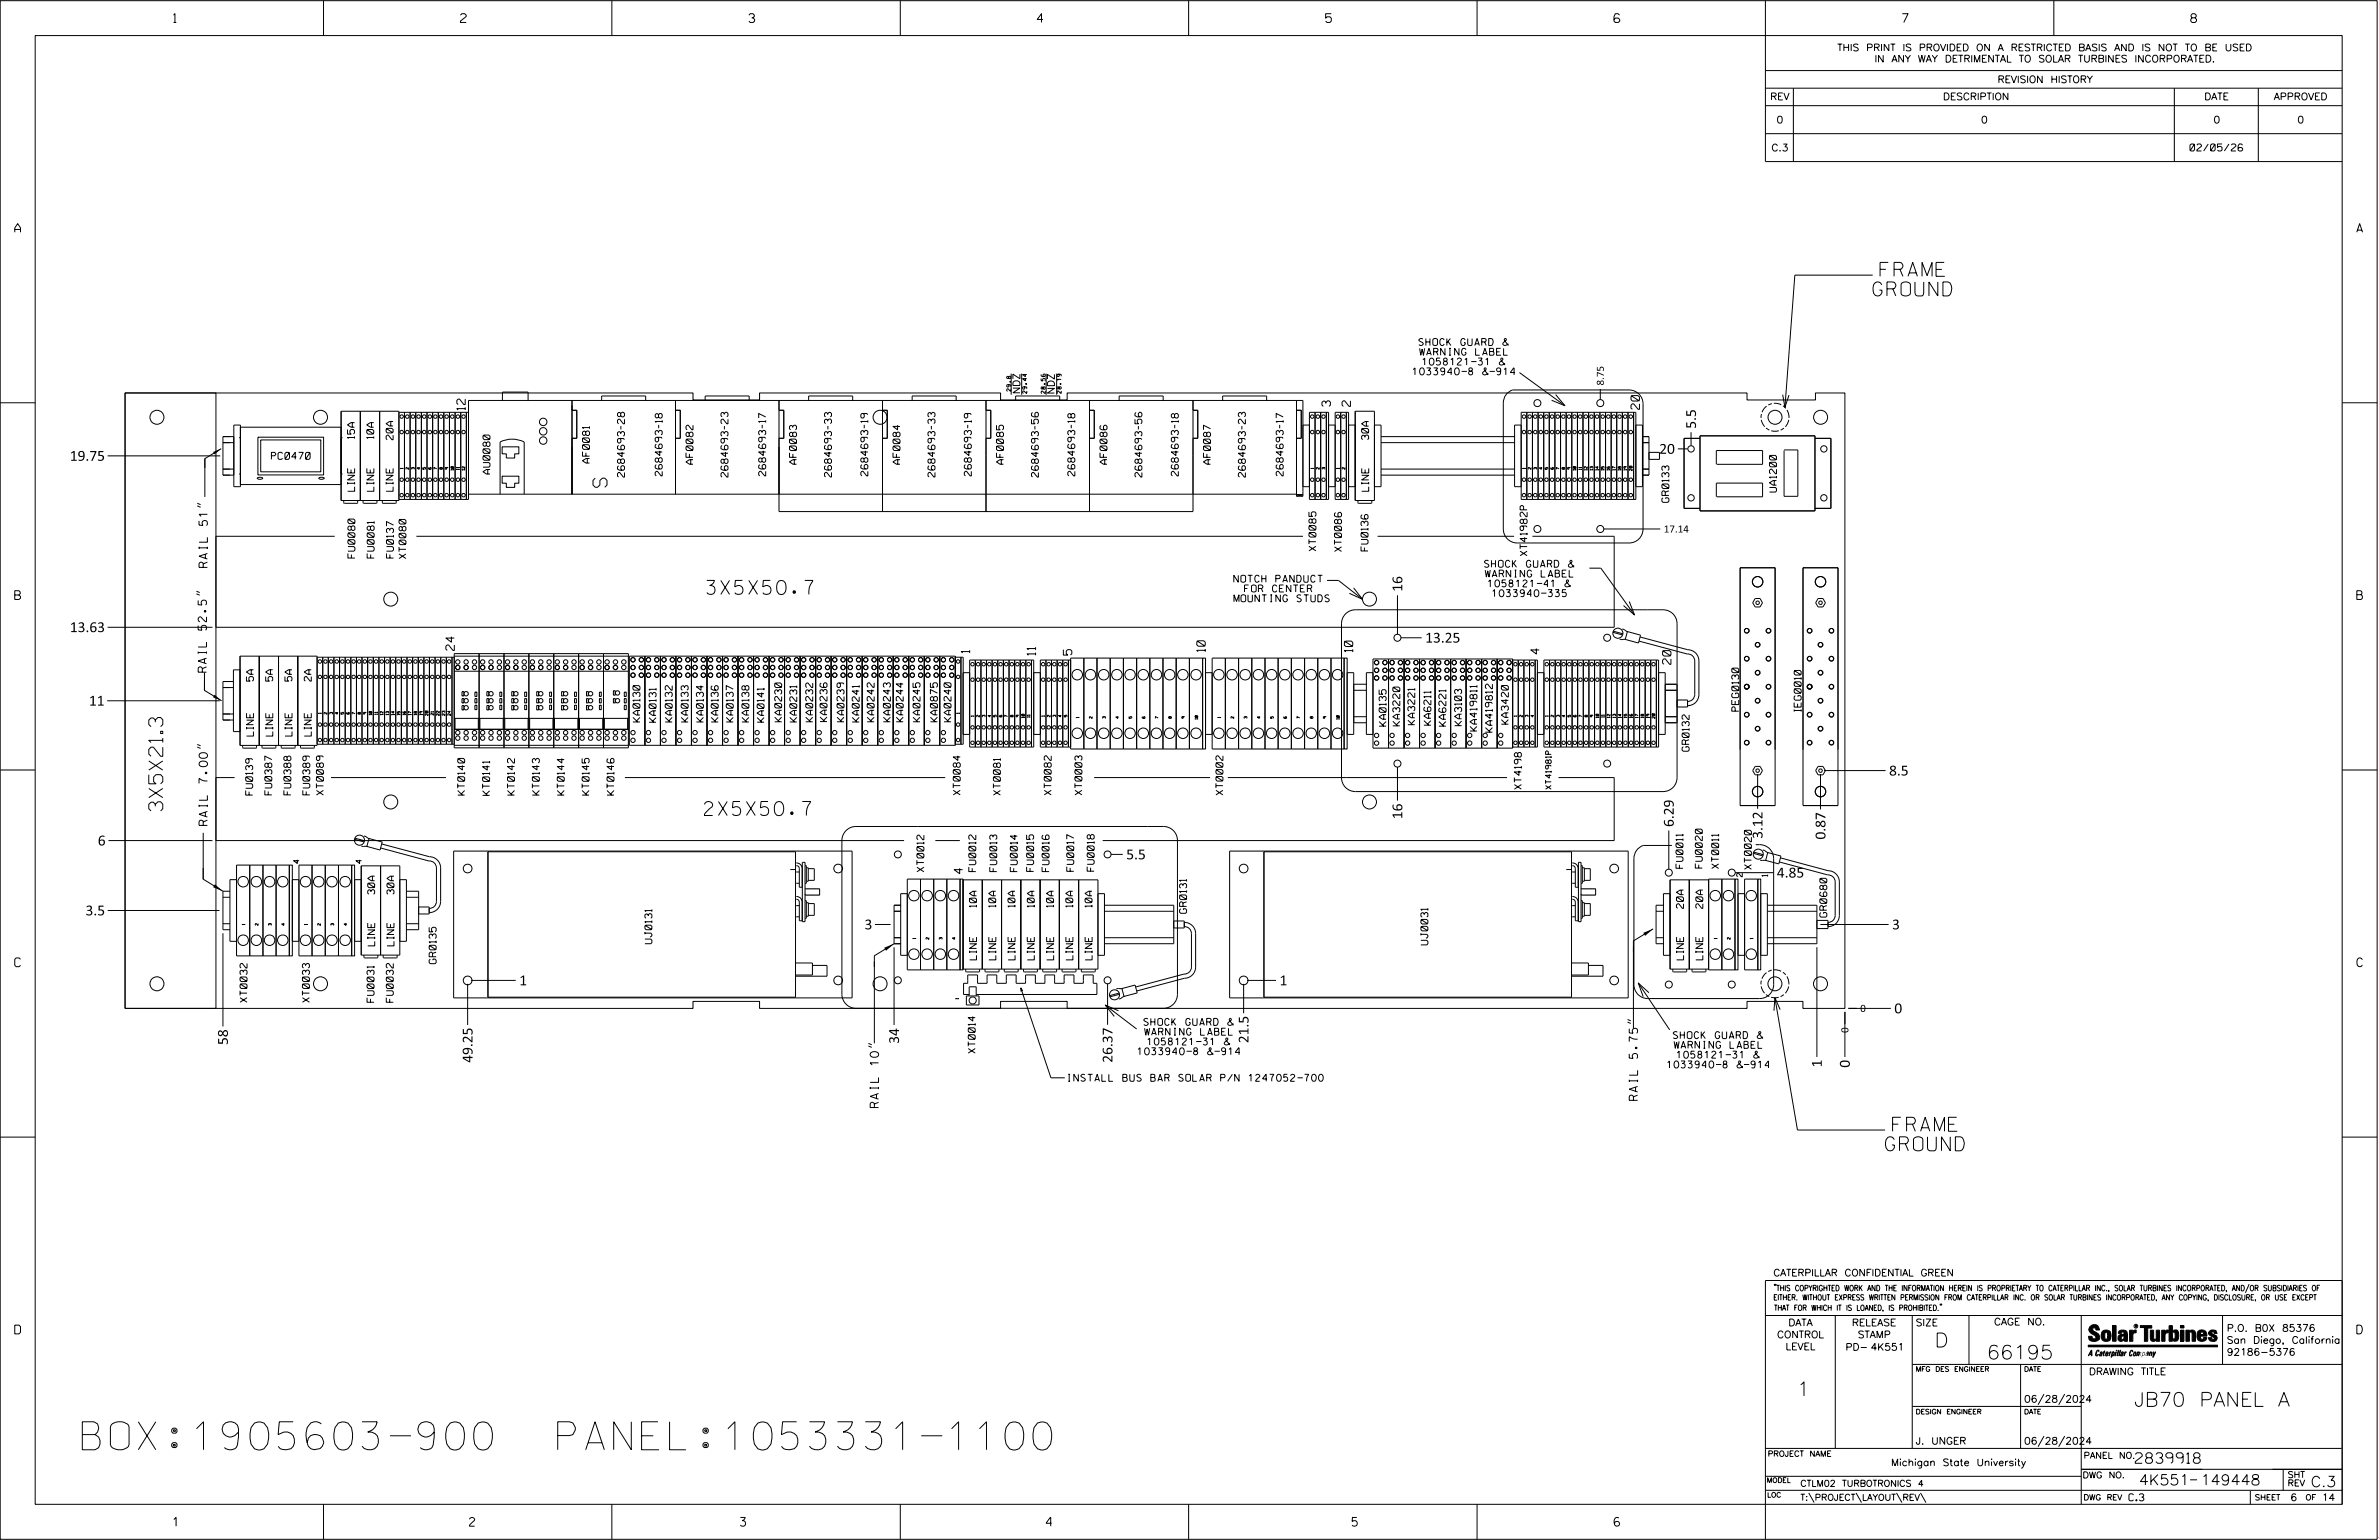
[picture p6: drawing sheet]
<svg xmlns="http://www.w3.org/2000/svg" width="864mm" height="559mm" viewBox="0 0 864 559" stroke-linecap="round" stroke-linejoin="round" font-family="sans-serif">
<defs><g id="words">
<g font-size="10.2">
<text x="29.9" y="526.1">BOX:1905603-900</text>
<text x="196.3" y="526.1">PANEL:1053331-1100</text>
</g>
<g font-size="5.1">
<text x="682.5" y="100.3">FRAME</text>
<text x="679.9" y="107.4">GROUND</text>
<text x="220.3" y="176.8" transform="rotate(-90 220.3 176.8)">S</text>
<text x="256.6" y="215.7">3X5X50.7</text>
<text x="59.1" y="294.2" transform="rotate(-90 59.1 294.2)">3X5X21.3</text>
<text x="255.7" y="295.9">2X5X50.7</text>
<text x="687" y="410.5">FRAME</text>
<text x="684.5" y="417.6">GROUND</text>
<text x="702.3" y="488.8">D</text>
<text x="721.2" y="493.2">66195</text>
<text x="652.2" y="506.5">1</text>
<text x="774.7" y="510.3">JB70 PANEL A</text>
</g>
<g font-size="3.8">
<text x="775.1" y="531">2839918</text>
<text x="776.5" y="538.9">4K551</text>
<text x="798.8" y="538.9">149448</text>
<text x="838.8" y="539.5">C.3</text>
</g>
<g font-size="3.6">
<text x="615.6" y="155.6" transform="rotate(-90 615.6 155.6)">5.5</text>
<text x="25.3" y="167.2">19.75</text>
<text x="602.3" y="164.7">20</text>
<text x="509.1" y="214.7" transform="rotate(-90 509.1 214.7)">16</text>
<text x="25.4" y="229.4">13.63</text>
<text x="517.4" y="233.2">13.25</text>
<text x="32.3" y="256">11</text>
<text x="685.8" y="281.4">8.5</text>
<text x="509.1" y="297.2" transform="rotate(-90 509.1 297.2)">16</text>
<text x="607.6" y="300.1" transform="rotate(-90 607.6 300.1)">6.29</text>
<text x="639.8" y="304.4" transform="rotate(-90 639.8 304.4)">3.12</text>
<text x="662.6" y="304.6" transform="rotate(-90 662.6 304.6)">0.87</text>
<text x="408.8" y="311.8">5.5</text>
<text x="645" y="318.4">4.85</text>
<text x="31.1" y="332.2">3.5</text>
<text x="313.8" y="337.2">3</text>
<text x="686.8" y="337.2">3</text>
<text x="188.5" y="357.5">1</text>
<text x="464.5" y="357.5">1</text>
<text x="687.7" y="367.7">0</text>
<text x="82.7" y="379.2" transform="rotate(-90 82.7 379.2)">58</text>
<text x="326.3" y="378.7" transform="rotate(-90 326.3 378.7)">34</text>
<text x="453.2" y="378.5" transform="rotate(-90 453.2 378.5)">21.5</text>
<text x="171.5" y="385.6" transform="rotate(-90 171.5 385.6)">49.25</text>
<text x="403.8" y="385.6" transform="rotate(-90 403.8 385.6)">26.37</text>
<text x="661.3" y="387.3" transform="rotate(-90 661.3 387.3)">1</text>
<text x="671.5" y="387.4" transform="rotate(-90 671.5 387.4)">0</text>
</g>
<g font-size="3.2">
<text x="63" y="8.2">1</text>
<text x="167.2" y="8.2">2</text>
<text x="271.8" y="8.2">3</text>
<text x="376.5" y="8.2">4</text>
<text x="481.2" y="8.2">5</text>
<text x="690.6" y="8.2">7</text>
<text x="795.3" y="8.2">8</text>
<text x="5.4" y="84.3">A</text>
<text x="855.5" y="84.3">A</text>
<text x="5.4" y="217.5">B</text>
<text x="855.6" y="217.5">B</text>
<text x="5.4" y="350.8">C</text>
<text x="855.6" y="350.8">C</text>
<text x="5.4" y="484">D</text>
<text x="855.6" y="484">D</text>
<text x="62.8" y="553.8">1</text>
<text x="170.4" y="553.8">2</text>
<text x="268.8" y="553.8">3</text>
<text x="379.8" y="553.8">4</text>
<text x="490.8" y="553.8">5</text>
<text x="585.9" y="553.8">6</text>
</g>
<g font-size="3">
<text x="168.9" y="148.8" transform="rotate(-90 168.9 148.8)">12</text>
<text x="482.9" y="147.4" transform="rotate(-90 482.9 147.4)">3</text>
<text x="490.2" y="147.4" transform="rotate(-90 490.2 147.4)">2</text>
<text x="595.1" y="148.5" transform="rotate(-90 595.1 148.5)">20</text>
<text x="75.3" y="205.9" transform="rotate(-90 75.3 205.9)">RAIL 51&quot;</text>
<text x="164.9" y="236" transform="rotate(-90 164.9 236)">24</text>
<text x="352" y="236.9" transform="rotate(-90 352 236.9)">1</text>
<text x="375.9" y="237.8" transform="rotate(-90 375.9 237.8)">11</text>
<text x="389.1" y="237.7" transform="rotate(-90 389.1 237.7)">5</text>
<text x="437.5" y="236.5" transform="rotate(-90 437.5 236.5)">10</text>
<text x="491.1" y="236.6" transform="rotate(-90 491.1 236.6)">10</text>
<text x="558.7" y="237.3" transform="rotate(-90 558.7 237.3)">4</text>
<text x="75" y="243.9" transform="rotate(-90 75 243.9)">RAIL 52.5&quot;</text>
<text x="606.6" y="241.1" transform="rotate(-90 606.6 241.1)">20</text>
<text x="75.3" y="299.5" transform="rotate(-90 75.3 299.5)">RAIL 7.00&quot;</text>
<text x="349.4" y="317.1" transform="rotate(-90 349.4 317.1)">4</text>
<text x="318.9" y="401.9" transform="rotate(-90 318.9 401.9)">RAIL 10&quot;</text>
<text x="594.5" y="399.3" transform="rotate(-90 594.5 399.3)">RAIL 5.75&quot;</text>
</g>
<g font-size="2.5">
<text x="666.9" y="18.5">THIS PRINT IS PROVIDED ON A RESTRICTED BASIS AND IS NOT TO BE USED</text>
<text x="680.5" y="22.6">IN ANY WAY DETRIMENTAL TO SOLAR TURBINES INCORPORATED.</text>
<text x="725.1" y="30">REVISION HISTORY</text>
<text x="642.6" y="36.3">REV</text>
<text x="705.3" y="36.3">DESCRIPTION</text>
<text x="800.2" y="36.3">DATE</text>
<text x="825.4" y="36.3">APPROVED</text>
<text x="644.9" y="44.7">0</text>
<text x="719.1" y="44.7">0</text>
<text x="803.5" y="44.7">0</text>
<text x="834" y="44.7">0</text>
<text x="643" y="54.8">C.3</text>
<text x="795" y="54.8">02/05/26</text>
<text x="515.1" y="125.4">SHOCK GUARD &amp;</text>
<text x="515.3" y="128.9">WARNING LABEL</text>
<text x="512.8" y="136">1033940-8 &amp;-914</text>
<text x="516.3" y="132.5">1058121-31 &amp;</text>
<text x="370.2" y="143" transform="rotate(-90 370.2 143)">NDZ</text>
<text x="382.8" y="143.1" transform="rotate(-90 382.8 143.1)">NDZ</text>
<text x="582.2" y="139.9" transform="rotate(-90 582.2 139.9)">8.75</text>
<text x="128.7" y="159.1" transform="rotate(-90 128.7 159.1)">15A</text>
<text x="135.7" y="159.1" transform="rotate(-90 135.7 159.1)">10A</text>
<text x="142.7" y="159.6" transform="rotate(-90 142.7 159.6)">20A</text>
<text x="496.8" y="159.5" transform="rotate(-90 496.8 159.5)">30A</text>
<text x="98.5" y="166.7">PC0470</text>
<text x="177.9" y="172" transform="rotate(-90 177.9 172)">AU0080</text>
<text x="214" y="168" transform="rotate(-90 214 168)">AF0081</text>
<text x="226.7" y="173.1" transform="rotate(-90 226.7 173.1)">2684693-28</text>
<text x="240.4" y="172.7" transform="rotate(-90 240.4 172.7)">2684693-18</text>
<text x="251.6" y="168.5" transform="rotate(-90 251.6 168.5)">AF0082</text>
<text x="264.3" y="173.1" transform="rotate(-90 264.3 173.1)">2684693-23</text>
<text x="278" y="172.7" transform="rotate(-90 278 172.7)">2684693-17</text>
<text x="289.1" y="168.5" transform="rotate(-90 289.1 168.5)">AF0083</text>
<text x="301.8" y="173.1" transform="rotate(-90 301.8 173.1)">2684693-33</text>
<text x="315" y="172.7" transform="rotate(-90 315 172.7)">2684693-19</text>
<text x="326.7" y="168.5" transform="rotate(-90 326.7 168.5)">AF0084</text>
<text x="339.4" y="173.1" transform="rotate(-90 339.4 173.1)">2684693-33</text>
<text x="352.6" y="172.7" transform="rotate(-90 352.6 172.7)">2684693-19</text>
<text x="364.3" y="168.5" transform="rotate(-90 364.3 168.5)">AF0085</text>
<text x="377" y="173.1" transform="rotate(-90 377 173.1)">2684693-56</text>
<text x="390.2" y="172.7" transform="rotate(-90 390.2 172.7)">2684693-18</text>
<text x="401.8" y="168.5" transform="rotate(-90 401.8 168.5)">AF0086</text>
<text x="414.5" y="173.1" transform="rotate(-90 414.5 173.1)">2684693-56</text>
<text x="427.7" y="172.7" transform="rotate(-90 427.7 172.7)">2684693-18</text>
<text x="439.4" y="168.5" transform="rotate(-90 439.4 168.5)">AF0087</text>
<text x="452.1" y="173.1" transform="rotate(-90 452.1 173.1)">2684693-23</text>
<text x="465.8" y="172.7" transform="rotate(-90 465.8 172.7)">2684693-17</text>
<text x="128.7" y="178.3" transform="rotate(-90 128.7 178.3)">LINE</text>
<text x="135.7" y="178.3" transform="rotate(-90 135.7 178.3)">LINE</text>
<text x="142.7" y="178.3" transform="rotate(-90 142.7 178.3)">LINE</text>
<text x="496.8" y="178.3" transform="rotate(-90 496.8 178.3)">LINE</text>
<text x="644.9" y="178.5" transform="rotate(-90 644.9 178.5)">UA1200</text>
<text x="605.8" y="182.3" transform="rotate(-90 605.8 182.3)">GR0133</text>
<text x="604" y="193.2">17.14</text>
<text x="128.8" y="202.5" transform="rotate(-90 128.8 202.5)">FU0080</text>
<text x="135.8" y="202.5" transform="rotate(-90 135.8 202.5)">FU0081</text>
<text x="142.8" y="202.5" transform="rotate(-90 142.8 202.5)">FU0137</text>
<text x="147.4" y="202.7" transform="rotate(-90 147.4 202.7)">XT0080</text>
<text x="477.7" y="199.9" transform="rotate(-90 477.7 199.9)">XT0085</text>
<text x="487" y="200.1" transform="rotate(-90 487 200.1)">XT0086</text>
<text x="496.6" y="199.9" transform="rotate(-90 496.6 199.9)">FU0136</text>
<text x="554.4" y="201.7" transform="rotate(-90 554.4 201.7)">XT41982P</text>
<text x="538.9" y="205.9">SHOCK GUARD &amp;</text>
<text x="539.2" y="209.4">WARNING LABEL</text>
<text x="447.9" y="211.3">NOTCH PANDUCT</text>
<text x="451.8" y="214.8">FOR CENTER</text>
<text x="540.1" y="213">1058121-41 &amp;</text>
<text x="446.5" y="218.4">MOUNTING STUDS</text>
<text x="541.7" y="216.5">1033940-335</text>
<text x="92" y="247.2" transform="rotate(-90 92 247.2)">5A</text>
<text x="99" y="247.2" transform="rotate(-90 99 247.2)">5A</text>
<text x="106" y="247.2" transform="rotate(-90 106 247.2)">5A</text>
<text x="113" y="247.2" transform="rotate(-90 113 247.2)">2A</text>
<text x="232.3" y="262" transform="rotate(-90 232.3 262)">KA0130</text>
<text x="238.2" y="262.1" transform="rotate(-90 238.2 262.1)">KA0131</text>
<text x="244" y="262" transform="rotate(-90 244 262)">KA0132</text>
<text x="249.8" y="262" transform="rotate(-90 249.8 262)">KA0133</text>
<text x="255.3" y="262" transform="rotate(-90 255.3 262)">KA0134</text>
<text x="260.7" y="262" transform="rotate(-90 260.7 262)">KA0136</text>
<text x="266.2" y="262" transform="rotate(-90 266.2 262)">KA0137</text>
<text x="271.9" y="262" transform="rotate(-90 271.9 262)">KA0138</text>
<text x="277.4" y="262.1" transform="rotate(-90 277.4 262.1)">KA0141</text>
<text x="283.8" y="261.9" transform="rotate(-90 283.8 261.9)">KA0230</text>
<text x="289.2" y="262" transform="rotate(-90 289.2 262)">KA0231</text>
<text x="295" y="261.9" transform="rotate(-90 295 261.9)">KA0232</text>
<text x="300.2" y="261.8" transform="rotate(-90 300.2 261.8)">KA0236</text>
<text x="306.4" y="261.9" transform="rotate(-90 306.4 261.9)">KA0239</text>
<text x="311.9" y="262" transform="rotate(-90 311.9 262)">KA0241</text>
<text x="317.3" y="261.9" transform="rotate(-90 317.3 261.9)">KA0242</text>
<text x="323.2" y="261.9" transform="rotate(-90 323.2 261.9)">KA0243</text>
<text x="327.9" y="261.9" transform="rotate(-90 327.9 261.9)">KA0244</text>
<text x="334" y="261.9" transform="rotate(-90 334 261.9)">KA0245</text>
<text x="340.3" y="261.9" transform="rotate(-90 340.3 261.9)">KA0875</text>
<text x="345.2" y="261.9" transform="rotate(-90 345.2 261.9)">KA0240</text>
<text x="503.2" y="263.5" transform="rotate(-90 503.2 263.5)">KA0135</text>
<text x="508.1" y="263.4" transform="rotate(-90 508.1 263.4)">KA3220</text>
<text x="513.6" y="263" transform="rotate(-90 513.6 263)">KA3221</text>
<text x="519.4" y="263.1" transform="rotate(-90 519.4 263.1)">KA6211</text>
<text x="524.9" y="263.5" transform="rotate(-90 524.9 263.5)">KA6221</text>
<text x="530.6" y="263.3" transform="rotate(-90 530.6 263.3)">KA3103</text>
<text x="547.5" y="262.8" transform="rotate(-90 547.5 262.8)">KA3420</text>
<text x="631.2" y="258" transform="rotate(-90 631.2 258)">PEG0130</text>
<text x="653.8" y="258.2" transform="rotate(-90 653.8 258.2)">IEG0010</text>
<text x="92" y="267.1" transform="rotate(-90 92 267.1)">LINE</text>
<text x="99" y="267.1" transform="rotate(-90 99 267.1)">LINE</text>
<text x="106" y="267.1" transform="rotate(-90 106 267.1)">LINE</text>
<text x="113" y="267.1" transform="rotate(-90 113 267.1)">LINE</text>
<text x="536.1" y="265.2" transform="rotate(-90 536.1 265.2)">KA419811</text>
<text x="541.8" y="265.7" transform="rotate(-90 541.8 265.7)">KA419812</text>
<text x="613.2" y="272.6" transform="rotate(-90 613.2 272.6)">GR0132</text>
<text x="552.3" y="286.3" transform="rotate(-90 552.3 286.3)">XT4198</text>
<text x="91.7" y="288.5" transform="rotate(-90 91.7 288.5)">FU0139</text>
<text x="98.7" y="288.4" transform="rotate(-90 98.7 288.4)">FU0387</text>
<text x="105.6" y="288.4" transform="rotate(-90 105.6 288.4)">FU0388</text>
<text x="112.5" y="288.4" transform="rotate(-90 112.5 288.4)">FU0389</text>
<text x="117.4" y="288.5" transform="rotate(-90 117.4 288.5)">XT0089</text>
<text x="168.7" y="288.5" transform="rotate(-90 168.7 288.5)">KT0140</text>
<text x="177.7" y="288.6" transform="rotate(-90 177.7 288.6)">KT0141</text>
<text x="186.7" y="288.5" transform="rotate(-90 186.7 288.5)">KT0142</text>
<text x="195.8" y="288.5" transform="rotate(-90 195.8 288.5)">KT0143</text>
<text x="204.8" y="288.5" transform="rotate(-90 204.8 288.5)">KT0144</text>
<text x="213.9" y="288.5" transform="rotate(-90 213.9 288.5)">KT0145</text>
<text x="222.9" y="288.5" transform="rotate(-90 222.9 288.5)">KT0146</text>
<text x="348.6" y="288.4" transform="rotate(-90 348.6 288.4)">XT0084</text>
<text x="363.2" y="288.5" transform="rotate(-90 363.2 288.5)">XT0081</text>
<text x="381.6" y="288.4" transform="rotate(-90 381.6 288.4)">XT0082</text>
<text x="392.8" y="288.4" transform="rotate(-90 392.8 288.4)">XT0003</text>
<text x="443.9" y="288.4" transform="rotate(-90 443.9 288.4)">XT0002</text>
<text x="335.4" y="316.3" transform="rotate(-90 335.4 316.3)">XT0012</text>
<text x="354.2" y="316.3" transform="rotate(-90 354.2 316.3)">FU0012</text>
<text x="361.8" y="316.3" transform="rotate(-90 361.8 316.3)">FU0013</text>
<text x="369.3" y="316.3" transform="rotate(-90 369.3 316.3)">FU0014</text>
<text x="375.2" y="316.2" transform="rotate(-90 375.2 316.2)">FU0015</text>
<text x="380.8" y="316.3" transform="rotate(-90 380.8 316.3)">FU0016</text>
<text x="389.8" y="316.2" transform="rotate(-90 389.8 316.2)">FU0017</text>
<text x="397.2" y="316.1" transform="rotate(-90 397.2 316.1)">FU0018</text>
<text x="610.9" y="315.1" transform="rotate(-90 610.9 315.1)">FU0011</text>
<text x="618" y="315" transform="rotate(-90 618 315)">FU0020</text>
<text x="623.9" y="315.1" transform="rotate(-90 623.9 315.1)">XT0011</text>
<text x="635.8" y="315.4" transform="rotate(-90 635.8 315.4)">XT0020</text>
<text x="136" y="324.5" transform="rotate(-90 136 324.5)">30A</text>
<text x="143" y="324.5" transform="rotate(-90 143 324.5)">30A</text>
<text x="354.5" y="329.2" transform="rotate(-90 354.5 329.2)">10A</text>
<text x="361.5" y="329.2" transform="rotate(-90 361.5 329.2)">10A</text>
<text x="368.5" y="329.2" transform="rotate(-90 368.5 329.2)">10A</text>
<text x="375.4" y="329.2" transform="rotate(-90 375.4 329.2)">10A</text>
<text x="382.4" y="329.2" transform="rotate(-90 382.4 329.2)">10A</text>
<text x="389.4" y="329.2" transform="rotate(-90 389.4 329.2)">10A</text>
<text x="396.4" y="329.2" transform="rotate(-90 396.4 329.2)">10A</text>
<text x="611.1" y="329.6" transform="rotate(-90 611.1 329.6)">20A</text>
<text x="618.1" y="329.6" transform="rotate(-90 618.1 329.6)">20A</text>
<text x="430.7" y="331.4" transform="rotate(-90 430.7 331.4)">GR0131</text>
<text x="663.2" y="332.8" transform="rotate(-90 663.2 332.8)">GR0680</text>
<text x="136" y="343.2" transform="rotate(-90 136 343.2)">LINE</text>
<text x="143" y="343.2" transform="rotate(-90 143 343.2)">LINE</text>
<text x="236.6" y="342.4" transform="rotate(-90 236.6 342.4)">UJ0131</text>
<text x="518.3" y="342.9" transform="rotate(-90 518.3 342.9)">UJ0031</text>
<text x="158.3" y="349.7" transform="rotate(-90 158.3 349.7)">GR0135</text>
<text x="354.5" y="348.3" transform="rotate(-90 354.5 348.3)">LINE</text>
<text x="361.5" y="348.3" transform="rotate(-90 361.5 348.3)">LINE</text>
<text x="368.5" y="348.3" transform="rotate(-90 368.5 348.3)">LINE</text>
<text x="375.5" y="348.3" transform="rotate(-90 375.5 348.3)">LINE</text>
<text x="382.5" y="348.3" transform="rotate(-90 382.5 348.3)">LINE</text>
<text x="389.5" y="348.3" transform="rotate(-90 389.5 348.3)">LINE</text>
<text x="396.5" y="348.3" transform="rotate(-90 396.5 348.3)">LINE</text>
<text x="611.2" y="348.3" transform="rotate(-90 611.2 348.3)">LINE</text>
<text x="618.1" y="348.3" transform="rotate(-90 618.1 348.3)">LINE</text>
<text x="89.7" y="363.7" transform="rotate(-90 89.7 363.7)">XT0032</text>
<text x="112.3" y="363.7" transform="rotate(-90 112.3 363.7)">XT0033</text>
<text x="135.8" y="363.7" transform="rotate(-90 135.8 363.7)">FU0031</text>
<text x="142.8" y="363.7" transform="rotate(-90 142.8 363.7)">FU0032</text>
<text x="675.3" y="367.2">0</text>
<text x="415.2" y="372.1">SHOCK GUARD &amp;</text>
<text x="415.5" y="375.6">WARNING LABEL</text>
<text x="607.4" y="376.9">SHOCK GUARD &amp;</text>
<text x="671" y="374.8" transform="rotate(-90 671 374.8)">0</text>
<text x="354" y="382.1" transform="rotate(-90 354 382.1)">XT0014</text>
<text x="413" y="382.7">1033940-8 &amp;-914</text>
<text x="416.5" y="379.2">1058121-31 &amp;</text>
<text x="607.7" y="380.4">WARNING LABEL</text>
<text x="608.7" y="384">1058121-31 &amp;</text>
<text x="605.2" y="387.5">1033940-8 &amp;-914</text>
<text x="387.3" y="392.3">INSTALL BUS BAR SOLAR P/N 1247052-700</text>
<text x="643.8" y="463">CATERPILLAR CONFIDENTIAL GREEN</text>
<text x="645.1" y="485.5">CONTROL</text>
<text x="649.2" y="481.1">DATA</text>
<text x="672.3" y="481.1">RELEASE</text>
<text x="674.4" y="485.5">STAMP</text>
<text x="695.4" y="481.1">SIZE</text>
<text x="723.8" y="480.8">CAGE NO.</text>
<text x="808.4" y="483.1">P.O. B0X 85376</text>
<text x="648.2" y="489.8">LEVEL</text>
<text x="669.9" y="490">PD- 4K551</text>
<text x="808.4" y="487.5">San Diego, California</text>
<text x="808.4" y="491.8">92186-5376</text>
<text x="758.3" y="498.9">DRAWING TITLE</text>
<text x="734.8" y="508.9">06/28/2024</text>
<text x="695.4" y="524.1">J. UNGER</text>
<text x="734.8" y="524.1">06/28/2024</text>
<text x="686.5" y="531.9">Michigan State University</text>
<text x="772.8" y="544.6">C.3</text>
<text x="831.4" y="544.6">6</text>
<text x="842.9" y="544.6">14</text>
</g>
<g font-size="2.3">
<text x="756.4" y="529.2">PANEL NO.</text>
<text x="653.5" y="539.4">CTLM02 TURBOTRONICS 4</text>
<text x="756" y="536.3">DWG NO.</text>
<text x="830.4" y="539.3">REV</text>
<text x="830.4" y="536.2">SHT</text>
<text x="653.5" y="544.5">T:\PROJECT\LAYOUT\REV\</text>
</g>
<g font-size="2">
<text x="563.1" y="286.4" transform="rotate(-90 563.1 286.4)">XT41981P</text>
<text x="108.6" y="313.3" transform="rotate(-90 108.6 313.3)">4</text>
<text x="131.2" y="313.3" transform="rotate(-90 131.2 313.3)">4</text>
<text x="632.5" y="318.1" transform="rotate(-90 632.5 318.1)">2</text>
<text x="641.7" y="318" transform="rotate(-90 641.7 318)">1</text>
<text x="643.8" y="468.4">&quot;THIS COPYRIGHTED WORK AND THE INFORMATION HEREIN IS PROPRIETARY TO CATERPILLAR INC., SOLAR TURBINES INCORPORATED, AND/OR SUBSIDIARIES OF</text>
<text x="643.8" y="471.8">EITHER. WITHOUT EXPRESS WRITTEN PERMISSION FROM CATERPILLAR INC. OR SOLAR TURBINES INCORPORATED, ANY COPYING, DISCLOSURE, OR USE EXCEPT</text>
<text x="644" y="475.6">THAT FOR WHICH IT IS LOANED, IS PROHIBITED.&quot;</text>
<text x="641.7" y="528.5">PROJECT NAME</text>
<text x="756.3" y="544.3">DWG REV</text>
<text x="818.5" y="544.3">SHEET</text>
<text x="836.9" y="544.3">OF</text>
</g>
<g font-size="1.8">
<text x="695.4" y="497.6">MFG DES ENGINEER</text>
<text x="734.8" y="497.6">DATE</text>
<text x="695.4" y="513.1">DESIGN ENGINEER</text>
<text x="734.8" y="513.1">DATE</text>
<text x="641.3" y="538">MODEL</text>
<text x="641.5" y="543.3">LOC</text>
</g>
<g font-size="1.5">
<text x="367" y="142" transform="rotate(-90 367 142)">29.8</text>
<text x="372.7" y="142.7" transform="rotate(-90 372.7 142.7)">29.44</text>
<text x="379.4" y="142.8" transform="rotate(-90 379.4 142.8)">28.56</text>
<text x="385.2" y="142.7" transform="rotate(-90 385.2 142.7)">28.19</text>
</g>
<g font-size="1">
<text x="146.3" y="170.1" transform="rotate(-90 146.3 170.1)">1</text>
<text x="148.4" y="170.3" transform="rotate(-90 148.4 170.3)">2</text>
<text x="150.4" y="170.3" transform="rotate(-90 150.4 170.3)">3</text>
<text x="152.4" y="170.3" transform="rotate(-90 152.4 170.3)">4</text>
<text x="154.5" y="170.3" transform="rotate(-90 154.5 170.3)">5</text>
<text x="158.6" y="170.3" transform="rotate(-90 158.6 170.3)">7</text>
<text x="160.6" y="170.3" transform="rotate(-90 160.6 170.3)">8</text>
<text x="162.6" y="170.3" transform="rotate(-90 162.6 170.3)">9</text>
<text x="164.7" y="170.6" transform="rotate(-90 164.7 170.6)">10</text>
<text x="166.7" y="170.5" transform="rotate(-90 166.7 170.5)">11</text>
<text x="168.8" y="170.6" transform="rotate(-90 168.8 170.6)">12</text>
<text x="476.9" y="170.1" transform="rotate(-90 476.9 170.1)">1</text>
<text x="478.9" y="170.3" transform="rotate(-90 478.9 170.3)">2</text>
<text x="481" y="170.3" transform="rotate(-90 481 170.3)">3</text>
<text x="486.2" y="170.1" transform="rotate(-90 486.2 170.1)">1</text>
<text x="488.2" y="170.3" transform="rotate(-90 488.2 170.3)">2</text>
<text x="553.7" y="170.1" transform="rotate(-90 553.7 170.1)">1</text>
<text x="555.8" y="170.3" transform="rotate(-90 555.8 170.3)">2</text>
<text x="557.8" y="170.3" transform="rotate(-90 557.8 170.3)">3</text>
<text x="559.9" y="170.3" transform="rotate(-90 559.9 170.3)">4</text>
<text x="561.9" y="170.3" transform="rotate(-90 561.9 170.3)">5</text>
<text x="563.9" y="170.3" transform="rotate(-90 563.9 170.3)">6</text>
<text x="566" y="170.3" transform="rotate(-90 566 170.3)">7</text>
<text x="568" y="170.3" transform="rotate(-90 568 170.3)">8</text>
<text x="570.1" y="170.3" transform="rotate(-90 570.1 170.3)">9</text>
<text x="572.1" y="170.6" transform="rotate(-90 572.1 170.6)">10</text>
<text x="574.1" y="170.5" transform="rotate(-90 574.1 170.5)">11</text>
<text x="576.2" y="170.6" transform="rotate(-90 576.2 170.6)">12</text>
<text x="578.2" y="170.6" transform="rotate(-90 578.2 170.6)">13</text>
<text x="580.3" y="170.6" transform="rotate(-90 580.3 170.6)">14</text>
<text x="582.3" y="170.6" transform="rotate(-90 582.3 170.6)">15</text>
<text x="584.3" y="170.6" transform="rotate(-90 584.3 170.6)">16</text>
<text x="586.4" y="170.6" transform="rotate(-90 586.4 170.6)">17</text>
<text x="588.4" y="170.6" transform="rotate(-90 588.4 170.6)">18</text>
<text x="590.5" y="170.6" transform="rotate(-90 590.5 170.6)">19</text>
<text x="592.5" y="170.8" transform="rotate(-90 592.5 170.8)">20</text>
<text x="116.6" y="259" transform="rotate(-90 116.6 259)">1</text>
<text x="118.7" y="259.1" transform="rotate(-90 118.7 259.1)">2</text>
<text x="120.7" y="259.1" transform="rotate(-90 120.7 259.1)">3</text>
<text x="122.7" y="259.1" transform="rotate(-90 122.7 259.1)">4</text>
<text x="124.8" y="259.1" transform="rotate(-90 124.8 259.1)">5</text>
<text x="128.9" y="259.1" transform="rotate(-90 128.9 259.1)">7</text>
<text x="130.9" y="259.1" transform="rotate(-90 130.9 259.1)">8</text>
<text x="132.9" y="259.1" transform="rotate(-90 132.9 259.1)">9</text>
<text x="135" y="259.5" transform="rotate(-90 135 259.5)">10</text>
<text x="137" y="259.3" transform="rotate(-90 137 259.3)">11</text>
<text x="139.1" y="259.5" transform="rotate(-90 139.1 259.5)">12</text>
<text x="141.1" y="259.5" transform="rotate(-90 141.1 259.5)">13</text>
<text x="143.1" y="259.5" transform="rotate(-90 143.1 259.5)">14</text>
<text x="145.2" y="259.5" transform="rotate(-90 145.2 259.5)">15</text>
<text x="147.2" y="259.5" transform="rotate(-90 147.2 259.5)">16</text>
<text x="149.3" y="259.5" transform="rotate(-90 149.3 259.5)">17</text>
<text x="151.3" y="259.5" transform="rotate(-90 151.3 259.5)">18</text>
<text x="153.4" y="259.5" transform="rotate(-90 153.4 259.5)">19</text>
<text x="155.4" y="259.6" transform="rotate(-90 155.4 259.6)">20</text>
<text x="157.4" y="259.5" transform="rotate(-90 157.4 259.5)">21</text>
<text x="159.5" y="259.6" transform="rotate(-90 159.5 259.6)">22</text>
<text x="161.5" y="259.6" transform="rotate(-90 161.5 259.6)">23</text>
<text x="163.6" y="259.6" transform="rotate(-90 163.6 259.6)">24</text>
<text x="348.3" y="259" transform="rotate(-90 348.3 259)">1</text>
<text x="353.5" y="260" transform="rotate(-90 353.5 260)">1</text>
<text x="355.6" y="260.2" transform="rotate(-90 355.6 260.2)">2</text>
<text x="357.6" y="260.2" transform="rotate(-90 357.6 260.2)">3</text>
<text x="359.6" y="260.2" transform="rotate(-90 359.6 260.2)">4</text>
<text x="361.7" y="260.2" transform="rotate(-90 361.7 260.2)">5</text>
<text x="363.7" y="260.2" transform="rotate(-90 363.7 260.2)">6</text>
<text x="367.8" y="260.2" transform="rotate(-90 367.8 260.2)">8</text>
<text x="369.8" y="260.2" transform="rotate(-90 369.8 260.2)">9</text>
<text x="371.9" y="260.5" transform="rotate(-90 371.9 260.5)">10</text>
<text x="373.9" y="260.3" transform="rotate(-90 373.9 260.3)">11</text>
<text x="379.2" y="260" transform="rotate(-90 379.2 260)">1</text>
<text x="381.2" y="260.2" transform="rotate(-90 381.2 260.2)">2</text>
<text x="383.2" y="260.2" transform="rotate(-90 383.2 260.2)">3</text>
<text x="385.3" y="260.2" transform="rotate(-90 385.3 260.2)">4</text>
<text x="387.3" y="260.2" transform="rotate(-90 387.3 260.2)">5</text>
<text x="391.7" y="260.5" transform="rotate(-90 391.7 260.5)">1</text>
<text x="396.5" y="260.7" transform="rotate(-90 396.5 260.7)">2</text>
<text x="401.3" y="260.7" transform="rotate(-90 401.3 260.7)">3</text>
<text x="406.1" y="260.7" transform="rotate(-90 406.1 260.7)">4</text>
<text x="410.9" y="260.7" transform="rotate(-90 410.9 260.7)">5</text>
<text x="420.4" y="260.7" transform="rotate(-90 420.4 260.7)">7</text>
<text x="425.2" y="260.7" transform="rotate(-90 425.2 260.7)">8</text>
<text x="430" y="260.7" transform="rotate(-90 430 260.7)">9</text>
<text x="434.8" y="261" transform="rotate(-90 434.8 261)">10</text>
<text x="443.1" y="260.5" transform="rotate(-90 443.1 260.5)">1</text>
<text x="447.9" y="260.7" transform="rotate(-90 447.9 260.7)">2</text>
<text x="452.7" y="260.7" transform="rotate(-90 452.7 260.7)">3</text>
<text x="457.4" y="260.7" transform="rotate(-90 457.4 260.7)">4</text>
<text x="462.2" y="260.7" transform="rotate(-90 462.2 260.7)">5</text>
<text x="467" y="260.7" transform="rotate(-90 467 260.7)">6</text>
<text x="471.8" y="260.7" transform="rotate(-90 471.8 260.7)">7</text>
<text x="476.6" y="260.7" transform="rotate(-90 476.6 260.7)">8</text>
<text x="481.4" y="260.7" transform="rotate(-90 481.4 260.7)">9</text>
<text x="486.2" y="261" transform="rotate(-90 486.2 261)">10</text>
<text x="550.6" y="260" transform="rotate(-90 550.6 260)">1</text>
<text x="552.7" y="260.2" transform="rotate(-90 552.7 260.2)">2</text>
<text x="554.7" y="260.2" transform="rotate(-90 554.7 260.2)">3</text>
<text x="556.8" y="260.2" transform="rotate(-90 556.8 260.2)">4</text>
<text x="562" y="260" transform="rotate(-90 562 260)">1</text>
<text x="564" y="260.2" transform="rotate(-90 564 260.2)">2</text>
<text x="566.1" y="260.2" transform="rotate(-90 566.1 260.2)">3</text>
<text x="568.1" y="260.2" transform="rotate(-90 568.1 260.2)">4</text>
<text x="570.2" y="260.2" transform="rotate(-90 570.2 260.2)">5</text>
<text x="572.2" y="260.2" transform="rotate(-90 572.2 260.2)">6</text>
<text x="574.2" y="260.2" transform="rotate(-90 574.2 260.2)">7</text>
<text x="576.3" y="260.2" transform="rotate(-90 576.3 260.2)">8</text>
<text x="578.3" y="260.2" transform="rotate(-90 578.3 260.2)">9</text>
<text x="580.4" y="260.5" transform="rotate(-90 580.4 260.5)">10</text>
<text x="582.4" y="260.3" transform="rotate(-90 582.4 260.3)">11</text>
<text x="584.4" y="260.5" transform="rotate(-90 584.4 260.5)">12</text>
<text x="586.5" y="260.5" transform="rotate(-90 586.5 260.5)">13</text>
<text x="588.5" y="260.5" transform="rotate(-90 588.5 260.5)">14</text>
<text x="590.6" y="260.5" transform="rotate(-90 590.6 260.5)">15</text>
<text x="592.6" y="260.5" transform="rotate(-90 592.6 260.5)">16</text>
<text x="594.6" y="260.5" transform="rotate(-90 594.6 260.5)">17</text>
<text x="596.7" y="260.5" transform="rotate(-90 596.7 260.5)">18</text>
<text x="598.7" y="260.5" transform="rotate(-90 598.7 260.5)">19</text>
<text x="600.8" y="260.7" transform="rotate(-90 600.8 260.7)">20</text>
<text x="88.9" y="335.6" transform="rotate(-90 88.9 335.6)">1</text>
<text x="93.7" y="335.8" transform="rotate(-90 93.7 335.8)">2</text>
<text x="98.5" y="335.8" transform="rotate(-90 98.5 335.8)">3</text>
<text x="103.3" y="335.8" transform="rotate(-90 103.3 335.8)">4</text>
<text x="111.5" y="335.6" transform="rotate(-90 111.5 335.6)">1</text>
<text x="116.3" y="335.8" transform="rotate(-90 116.3 335.8)">2</text>
<text x="121.1" y="335.8" transform="rotate(-90 121.1 335.8)">3</text>
<text x="125.9" y="335.8" transform="rotate(-90 125.9 335.8)">4</text>
<text x="332.4" y="340.7" transform="rotate(-90 332.4 340.7)">1</text>
<text x="337.2" y="340.9" transform="rotate(-90 337.2 340.9)">2</text>
<text x="342" y="340.9" transform="rotate(-90 342 340.9)">3</text>
<text x="346.8" y="340.9" transform="rotate(-90 346.8 340.9)">4</text>
<text x="623.3" y="340.7" transform="rotate(-90 623.3 340.7)">1</text>
<text x="628.1" y="340.9" transform="rotate(-90 628.1 340.9)">2</text>
<text x="636.3" y="340.7" transform="rotate(-90 636.3 340.7)">1</text>
<text x="347.9" y="362.5" transform="rotate(-90 347.9 362.5)">1</text>
</g>
<text font-size=".9" x="775.1" y="481.7">R</text>
</g></defs>
<g fill="none" stroke="#000" stroke-width=".36">
<path d="M.1 .2h862.8v558.4h-862.8zM12.8 12.9h837.4v533h-837.4zM117.4 .2v12.7M222.1 .2v12.7M326.8 .2v12.7M431.5 .2v12.7M536.2 .2v12.7M587.9 5.5l-.5-.5h-1l-.5 1v1.7l.5 .4h1l.6-.4v-.6l-.6-.5h-1l-.5 .5M640.9 .2v58.4h209.3M745.6 .2v12.7M640.9 25.6h209.3M640.9 32h209.3"/>
<path d="M640.9 38.3h209.3M651 32v26.6M789.3 32v26.6M819.8 32v26.6M640.9 48.5h209.3M679.8 99.8h-28.3l-3.6 48M367.1 135.6v7.6M370.9 135.6v7.6M379.8 135.6v7.6M383.6 135.6v7.6M551.6 135.2l16.5 12M.1 146.2h12.7"/>
<path d="M45.4 142.6h206.2v2.5h24.1v-2.5h87.5v2.5h24.2v-2.5h246.8v2.5h24.8v-2.5h10.7v223.3h-15.2v-2.5h-20.3v2.5h-246.8v-2.5h-24.2v2.5h-87.5v-2.5h-24.1v2.5h-206.2zM45.4 142.6h33v223.3h-33zM84.9 154.2h2.4v22.4h-2.4zM84.9 158.4h-4v14h4M86.8 158.8h.5M87.3 155h36.5M93.6 158.6h23.9v13.7h-23.9zM94.7 159.6h21.8v11.6h-21.8zM123.8 158.8h.5M123.8 149.2h21v32.4h-21zM130.8 149.2v32.4M137.8 149.2v32.4"/>
<path d="M144.8 149.6h25.3M146.8 149.6v31.6M148.9 149.6v31.6M150.9 149.6v31.6M153 149.6v31.6M155 149.6v31.6M157.1 149.6v31.6M159.1 149.6v31.6M161.1 149.6v31.6M163.2 149.6v31.6M165.2 149.6v31.6M167.3 149.6v31.6"/>
<path d="M169.3 149.6v31.6M182.4 145.3v-3h9.3v3M207.6 148.9h1.8v10.1h-1.8M207.6 145.3v34M218.4 145.3v-1.6h16v1.6M245.2 148.9h1.7v10.1h-1.7M245.2 145.3v34M256 145.3v-1.6h16v1.6M282.8 145.3v40.3h150.3v-40.3M282.8 148.9h1.7v10.1h-1.7M293.5 145.3v-1.6h16v1.6M320.4 148.9h1.7v10.1h-1.7"/>
<path d="M320.4 145.3v40.3M331.1 145.3v-1.6h16v1.6M357.9 148.9h1.8v10.1h-1.8M357.9 145.3v40.3M368.7 145.3v-1.6h16v1.6M395.5 145.3v40.3M395.5 148.9h1.7v10.1h-1.7M406.3 145.3v-1.6h15.9v1.6M433.1 148.9h1.7v10.1h-1.7M443.8 145.3v-1.6h16v1.6M470.6 148.9h1.8v10.1h-1.8M470.6 145.3v34.8"/>
<path d="M473 154.2h2.3M475.3 149.6h7v31.6h-7zM477.4 149.6v31.6M479.4 149.6v31.6M481.5 149.6v31.6M482.3 154.2h2.4M484.7 149.6h4.8v31.6h-4.8zM486.7 149.6v31.6M488.7 149.6v31.6M489.5 154.2h2.4M491.9 149.2h7v32.4h-7zM498.9 154.2h2.4v22.4h-2.4"/>
<path d="M501.3 158.4h48.5M547.3 142.6l1.8-1.1h42.3a5.1 5.1 0 0 1 5 5v45.4a5.1 5.1 0 0 1-5 5.1h-40.6a5.1 5.1 0 0 1-5.1-5.1v-45.6a5 5 0 0 1 1.6-3.7zM552.2 149.6h41.6v31.6h-41.6zM552.2 154.2h-2.4v22.4h2.4M554.2 149.6v31.6M556.3 149.6v31.6M558.3 149.6v31.6M560.4 149.6v31.6M562.4 149.6v31.6M564.4 149.6v31.6M564.7 143.2l3.4 4-4.9-2M566.5 149.6v31.6"/>
<path d="M568.5 149.6v31.6M570.6 149.6v31.6M572.6 149.6v31.6M574.6 149.6v31.6M576.7 149.6v31.6M578.7 149.6v31.6M580.8 149.6v31.6M580.9 141.1v3.9M582.8 149.6v31.6M584.9 149.6v31.6M586.9 149.6v31.6M588.9 149.6v31.6"/>
<path d="M591 149.6v31.6M593 149.6v31.6M593.8 154.2h2.4v22.4h-2.4M596.2 158.4h2.4v14h-2.4M613.9 156.8v4.8M617.1 158.2h41.7v27.2h-41.7zM617.1 159.1h-5.8v25.4h5.8M647.1 143.2l.8 4.6 1.5-4.4M658.8 159.1h5.8v25.4h-5.8M850.2 146.2h12.7M39.1 165.4h40.8M74.4 166.4v13.9"/>
<path d="M80.3 162.8l-5.9 3.6v3.4M80.9 160.6h4M80.9 170.2h4M86.8 172h.5M87.3 175.8h36.5M93.5 173.4a1.24 1.24 0 0 1 1.8 .3 1.18 1.18 0 0 1-1.8-.3zM115.8 173.4a1.24 1.24 0 0 1 1.8 .3 1.18 1.18 0 0 1-1.8-.3zM123.8 172h.5M155.7 169.7l-.2 .4 .4 .2h.5l.1-.5h-.5l.2 .5M170.1 179.3h300.5M181.5 179.3v-18.9a9.9 9.9 0 0 1 8.8 0v18.9M182.3 162.1h6v2.6h-1.5v1.5h-3v-1.5h-1.5z"/>
<path d="M182.3 172.8h6v2.5h-1.5v1.5h-3v-1.5h-1.5zM473 176.6h2.3M482.3 176.6h2.4M489.5 176.6h2.4M501.3 160.6h48.5M501.3 170.2h48.5M501.3 172.4h48.5M596.2 160.6h2.4M596.2 170.2h2.4M598.6 164.1h3.8v2.6h-3.8M609.1 162.9h3.5M623.2 168.5h16.6v-5h-16.8v5"/>
<path d="M647.6 163.3h5v16.8h-5v-16.6M71.6 183.6l1.2 .5M71.6 182.6l1.2 .5M121.5 194.6h-43.1v33h507.6v-33h-29.7M124.8 181.6l.2 1h4.6l.2-1M131.8 181.6l.2 1h4.6l.2-1M138.8 181.6l.2 1h4.6l.2-1M151.2 194.6h321.8M470.6 180.1h2.4M473 180.1v-34.8h-302.9v35.9h-25.3M473 180.1l-2.4-.6h2.4l-2.4 .6M492.9 181.6l.2 1h4.7l.2-1"/>
<path d="M500.1 194.6h49.5M582.2 191.9h20.5M623.2 180.3h16.6v-5h-16.8v5M71.3 215.5l1.2 .5M71.3 214.5l1.2 .5M481.7 210.6h4.2l8.7 6.9M491.4 213.3l3.2 4.2-4.8-2.2M507.3 216v14.2M577 206.2h4.1l12.2 16.9M591.4 218.3l1.9 4.8-3.9-3.4M631.7 206h12.7v86.3h-12.7zM637.2 217.2h1.7l.9 1.5-.9 1.5h-1.7l-1-1.5z"/>
<path d="M654.5 206h12.7v86.3h-12.7zM660 217.2h1.7l1 1.5-1 1.5h-1.7l-.9-1.5zM39.1 227.6h38M87.1 238.1h28v32.4h-28zM94.1 238.1v32.4M101.1 238.1v32.4M108.1 238.1v32.4M115.1 238.5h49.8M117.2 238.5v31.6M119.2 238.5v31.6M121.2 238.5v31.6M123.3 238.5v31.6"/>
<path d="M125.3 238.5v31.6M127.4 238.5v31.6M129.4 238.5v31.6M131.4 238.5v31.6M133.5 238.5v31.6M135.5 238.5v31.6M137.5 238.5v31.6M139.6 238.5v31.6M141.6 238.5v31.6M143.7 238.5v31.6M145.7 238.5v31.6M147.7 238.5v31.6"/>
<path d="M149.8 238.5v31.6M151.8 238.5v31.6M153.9 238.5v31.6M155.9 238.5v31.6M157.9 238.5v31.6M160 238.5v31.6M162 238.5v31.6M164.1 238.5v31.6M164.9 237.2h63.2v34.2h-63.2zM164.9 238.1h63.2M173.9 237.2v34.2M183 237.2v34.2"/>
<path d="M192 237.2v34.2M201 237.2v34.2M210 237.2v34.2M219.1 237.2v34.2M228.5 238.1h118.3v32.3h-118.3zM234.1 238.1v32.3M239.7 238.1v32.3M245.4 238.1v32.3M251 238.1v32.3M256.6 238.1v32.3M262.3 238.1v32.3M267.9 238.1v32.3"/>
<path d="M273.5 238.1v32.3M279.2 238.1v32.3M284.8 238.1v32.3M290.4 238.1v32.3M296.1 238.1v32.3M301.7 238.1v32.3M307.3 238.1v32.3M313 238.1v32.3M318.6 238.1v32.3M324.2 238.1v32.3M329.9 238.1v32.3M335.5 238.1v32.3"/>
<path d="M341.1 238.1v32.3M346.8 238.5h2.8v31.6h-2.8M348.8 238.5v31.6M352 239.5h23.2v31.6h-23.2zM354 239.5v31.6M356.1 239.5v31.6M358.1 239.5v31.6M360.2 239.5v31.6M362.2 239.5v31.6M364.2 239.5v31.6M366.3 239.5v31.6M368.3 239.5v31.6"/>
<path d="M370.3 239.5v31.6M372.4 239.5v31.6M374.4 239.5v31.6M379.7 239.5v31.6M381.7 239.5v31.6M383.8 239.5v31.6M385.8 239.5v31.6M387.8 239.5v31.6M388.7 239.5h-11.1v31.6h11.1M388.7 238.8h47.9v33h-47.9zM393.5 238.8v33M398.2 238.8v33"/>
<path d="M403 238.8v33M407.8 238.8v33M412.6 238.8v33M417.4 238.8v33M422.2 238.8v33M427 238.8v33M431.8 238.8v33M436.6 238.8h1v33h-1zM440 238.8h47.9v33h-47.9zM444.8 238.8v33M449.6 238.8v33M454.4 238.8v33"/>
<path d="M459.2 238.8v33M464 238.8v33M468.8 238.8v33M473.6 238.8v33M478.4 238.8v33M483.2 238.8v33M487.9 238.8h1.1v33h-1.1zM488.5 222.7l1.4-.9 2.2-.5h111.6a5.1 5.1 0 0 1 5.1 5v55.9a5.1 5.1 0 0 1-5.1 5h-111.6a5.1 5.1 0 0 1-5.1-5v-55.9l.3-1.7zM498.4 239.1h50.7v32.4h-50.7zM504 239.1v32.4M508.6 231.4h7.5M509.7 239.1v32.4"/>
<path d="M515.3 239.1v32.4M520.9 239.1v32.4M526.6 239.1v32.4M532.2 239.1v32.4M537.8 239.1v32.4M543.5 239.1v32.4M549.1 239.5h9v31.6h-9M551.1 239.5v31.6M553.2 239.5v31.6M555.2 239.5v31.6M557.3 239.5v31.6M560.5 239.5h41.6v31.6h-41.6z"/>
<path d="M562.5 239.5v31.6M564.6 239.5v31.6M566.6 239.5v31.6M568.6 239.5v31.6M570.7 239.5v31.6M572.7 239.5v31.6M574.7 239.5v31.6M576.8 239.5v31.6M578.8 239.5v31.6M580.9 239.5v31.6M582.9 239.5v31.6M585 239.5v31.6"/>
<path d="M585.5 229.4l3.5 1M585.6 229l3.5 1M587 239.5v31.6M587.9 231.9l2.3 .2M588.9 228.2l2 1M589 239.5v31.6M590.8 229.2l4.7 1.3-.7 2.8-4.8-1.3zM591.1 239.5v31.6M593.1 239.5v31.6M595 232.6l17.5 4.7a2.54 2.54 0 0 1 2.7 2.6v12.1a2.53 2.53 0 0 1-2.6 2.5M595.2 239.5v31.6M595.3 231.1l17.4 4.7a4 4 0 0 1 4 4.1v12.1a4 4 0 0 1-4.1 4"/>
<path d="M597.2 239.5v31.6M599.2 239.5v31.6M601.3 239.5v31.6M38.9 254.3h40.9M74.2 244.1v6.4M74.2 247v3.5l6.2 3.8M80.9 249.5h3.8M80.9 259.1h3.8M84.7 247.3h-3.8v14h3.8M87.1 243.1h-2.4v22.4h2.4M126 258.5l-.2 .5 .4 .2h.5l.1-.5h-.5l.2 .5M164.9 243.6h63.2"/>
<path d="M167.7 251h.7v1.5h-.7zM167.7 253.5h.7v1.6h-.7zM167.7 256h.7v1.6h-.7zM172.4 251.1h.7v1.6h-.7zM172.4 253.5h.7v1.6h-.7zM172.4 255.9h.7v1.6h-.7zM176.7 251h.7v1.5h-.7zM176.7 253.5h.7v1.6h-.7zM176.7 256h.7v1.6h-.7zM181.4 251.1h.7v1.6h-.7zM181.4 253.5h.7v1.6h-.7zM181.4 255.9h.7v1.6h-.7z"/>
<path d="M185.8 251h.7v1.5h-.7zM185.8 253.5h.7v1.6h-.7zM185.8 256h.7v1.6h-.7zM190.5 251.1h.7v1.6h-.7zM190.5 253.5h.7v1.6h-.7zM190.5 255.9h.7v1.6h-.7zM194.8 251h.7v1.5h-.7zM194.8 253.5h.7v1.6h-.7zM194.8 256h.7v1.6h-.7zM199.5 251.1h.7v1.6h-.7zM199.5 253.5h.7v1.6h-.7zM199.5 255.9h.7v1.6h-.7z"/>
<path d="M203.9 251h.6v1.5h-.6zM203.9 253.5h.6v1.6h-.6zM203.9 256h.6v1.6h-.6zM208.6 251.1h.6v1.6h-.6zM208.6 253.5h.6v1.6h-.6zM208.6 255.9h.6v1.6h-.6zM212.9 251h.7v1.5h-.7zM212.9 253.5h.7v1.6h-.7zM212.9 256h.7v1.6h-.7zM217.6 251.1h.7v1.6h-.7zM217.6 253.5h.7v1.6h-.7zM217.6 255.9h.7v1.6h-.7z"/>
<path d="M222.7 250.6h.6v1.6h-.6zM222.7 253.5h.6v1.6h-.6zM226.6 251.1h.7v1.6h-.7zM226.6 253.5h.7v1.6h-.7zM226.6 255.9h.7v1.6h-.7zM352 244.1h-2.4v22.4h2.4M365.8 260l-1.1-.5v.6M375.2 244.1h2.4M440 244.1h-2.4v22.4h2.4M489 244.1h2.4v22.4h-2.4zM491.4 248.3h4.6M491.4 250.5h4.6"/>
<path d="M498.4 244.1h-2.4v22.4h2.4M558.1 244.1h2.4M602.1 244.1h2.4v22.4h-2.4M604.5 248.3h4.3M604.5 250.5h4.3M608.8 254h3.8v2.5h-3.8M.1 279.4h12.7M71.6 271.1l1.2 .5M71.6 270.1l1.2 .5M88.1 270.5l.2 1h4.7l.1-1M95.1 270.5l.2 1h4.6l.3-1M102.1 270.5l.2 1h4.6l.2-1"/>
<path d="M109.1 270.5l.2 1h4.6l.2-1M115.1 270.1h49.8M164.9 270.4h63.2M164.9 264.7h63.2M164.9 260.7h63.2M165.2 260.6v4M173.6 260.6v4M174.2 260.6v4M182.7 260.6v4M183.2 260.6v4M191.7 260.6v4M192.3 260.6v4"/>
<path d="M200.7 260.6v4M201.3 260.6v4M209.8 260.6v4M210.4 260.6v4M218.8 260.6v4M219.4 260.6v4M227.8 260.6v4M375.2 266.5h2.4M414.8 260l-.2 .5 .4 .2h.5l.1-.5h-.5l.2 .5M491.4 260.1h4.6M491.4 262.3h4.6M507.3 278.3v12.2"/>
<path d="M558.1 266.5h2.4M604.5 260.1h4.3M604.5 262.3h4.3M637.2 278.1h1.7l.9 1.5-.9 1.6h-1.7l-1-1.6zM660 278.1h1.7l1 1.5-1 1.6h-1.7l-.9-1.6zM662.1 279.6h22.4M850.2 279.4h12.7M85.2 282.2h-6.8v22.8h249.8M120.2 282.2h41.7M226.8 282.2h116.3M397.2 282.2h42.1M445.7 282.2h101.4"/>
<path d="M565.7 282.2h20.3v22.8h-185.7M638 280.9v12.6M660.9 280.9v12.8M39.4 305h37.7M73.8 315v4l7.1 4.4M73.8 302.2v16.8M85.9 313.9h19.1v33h-19.1zM85.9 319.2h-2.4v22.4h2.4M90.7 313.9v33M95.5 313.9v33M100.2 313.9v33M105 313.9h1.1v33h-1.1z"/>
<path d="M108.5 319.2h-2.4v22.4h2.4M108.5 313.9h19.2v33h-19.2zM113.3 313.9v33M118.1 313.9v33M122.9 313.9v33M127.7 313.9h1v33h-1zM128.7 304.6l3.5 .9M128.8 304.1l3.5 1M131.1 319.2h-2.4v22.4h2.4M131.1 307l2.3 .2M131.1 314.2h14v32.4h-14zM132.1 303.4l2 .9"/>
<path d="M133.9 304.3l4.8 1.2-.7 2.9-4.8-1.3zM138.1 307.7l17.6 4.7a2.54 2.54 0 0 1 2.7 2.5v12.2a2.53 2.53 0 0 1-2.6 2.5M138.1 314.2v32.4M138.6 306.2l17.3 4.7a4.1 4.1 0 0 1 4 4v12.2a4.1 4.1 0 0 1-4.1 4.1M145.1 319.2h2.4v22.4h-2.4M164.7 308.8h144.6v53.3h-144.6zM177.1 309.1h111.7v52.7h-111.7zM286.9 315.5h1.9M289 314.1h.1a1.02 1.02 0 0 1 1.1 1v6.8h1M289 313.1a2.05 2.05 0 0 1 2.2 2M289 316.4h1.2M291.3 312.9h.9v21.5h-.9z"/>
<path d="M292.2 314.1h.5v6.4h-.5M292.7 314.9h.7v4.9h-.7M293.4 315.2h2.2v4.2h-2.2M307.1 301.4l1.9-1.2 1.7-.3h111.7a5.1 5.1 0 0 1 5 5.1v55.8a5.1 5.1 0 0 1-5 5.1h-111.7a5.1 5.1 0 0 1-5.1-5.1v-55.8l.3-1.7zM329.4 319h19.1v32.9h-19.1zM334.2 319v32.9M338.9 319v32.9M339.5 305h8.9M343.7 319v32.9M348.5 319h1.1v32.9h-1.1zM349.6 319.3h49v32.3h-49zM356.6 319.3v32.3"/>
<path d="M363.6 319.3v32.3M370.6 319.3v32.3M377.6 319.3v32.3M384.6 319.3v32.3M391.5 319.3v32.3M403.3 310h4.3M446.4 308.8h144.6v53.3h-144.6zM458.8 309.1h111.7v52.7h-111.7zM568.6 315.5h1.9M570.7 316.4h1.2M570.7 313.1a2.05 2.05 0 0 1 2.2 2v6.8h-1v-6.8a1.03 1.03 0 0 0-1.2-1M573 312.9h.9v21.5h-.9z"/>
<path d="M573.9 314.1h.5v6.4h-.5M574.4 314.9h.7v4.9h-.7M575.1 315.2h2.2v4.2h-2.2M605.8 301.3v14.1M613.2 319.3v32.3M620.3 319h9.5v32.9h-9.5zM620.3 319.3h-14.1v32.3h14.1M625.1 319v32.9M629.8 319h1.1v32.9h-1.1zM629.9 316.7h13.8M633.3 319h4.8v32.9h-4.8zM636.5 309.6l3.5 1"/>
<path d="M636.6 309.2l3.5 .9M637.3 306.5a5.3 5.3 0 0 1 6.6 5.1v45.7a5.1 5.1 0 0 1-5.1 5h-40.6a5.1 5.1 0 0 1-5.1-5v-45.7a5.1 5.1 0 0 1 3.4-4.8h10.4M638.1 319h1.1v32.9h-1.1zM638.9 312.1l2.2 .2M639.9 308.4l2 1M641.7 309.4l4.8 1.2-.8 2.9-4.7-1.3zM645.9 312.8l17.6 4.7a2.59 2.59 0 0 1 2.7 2.5v12.1a2.53 2.53 0 0 1-2.6 2.6M646.3 311.3l17.3 4.6a4.1 4.1 0 0 1 4.1 4.1v12.1a4 4 0 0 1-4.1 4.1M39.1 330.4h40.6M80.9 323.4h2.6M80.9 325.6h2.6M80.9 335.2h2.6"/>
<path d="M80.9 323.4v14h2.6M80.9 338.6v33.9M147.5 323.4h4.5v14h-4.5M147.5 325.6h4.5M147.5 335.2h4.5M152 329.1h3.8v2.5h-3.8M289 325.3a2.05 2.05 0 0 1 2.2 2M289 326.3h.1a1.02 1.02 0 0 1 1.1 1v6.8h1M289 332.7h1.2M289 328.6h1.2M289 320.5h1.2M292.2 326.8h.5v6.4h-.5"/>
<path d="M292.2 322.4l.9 .3 .2-.3 .2 .3 .3-.3 .3 .3 .2-.3 .3 .3 .2-.3 .3 .3 .2-.3 .3 .3 .2-.3 .3 .3 .2-.3 .3 .3 .3-.3 .2 .3 .3-.3 .1 2.4-.6-.1-.3 .2-.3-.2-.2 .2-.3-.2-.2 .2-.3-.2-.2 .2-.3-.2-.2 .2-.3-.2-.2 .2-.3-.2-.3 .2-.2-.2-.2 .2-.3-.2-.3 .2-.3-.6M292.7 327.6h.7v4.9h-.7M293.4 327.9h2.2v4.2h-2.2M317.6 335.5h5.7M324.6 330.7h2.5M327.1 328.5h-2.5v13.9M329.4 324.3h-2.4v22.3h2.4M398.6 324.3h2.3v22.3h-2.3M400.9 330.7h25.2M400.9 328.5h25.2v13.9h-25.2M426.1 334.2h3.8v2.5h-3.8M429.9 336.2a2.53 2.53 0 0 1 2.6 2.5v12.2a2.59 2.59 0 0 1-2.7 2.5l-17.5 4.7"/>
<path d="M429.9 334.7a4.1 4.1 0 0 1 4.1 4v12.2a4.1 4.1 0 0 1-4 4.1l-17.4 4.6M570.7 332.7h1.2M570.7 328.6h1.2M570.7 320.5h1.2M570.7 325.3a2.05 2.05 0 0 1 2.2 2v6.8h-1v-6.8a1.03 1.03 0 0 0-1.2-1M573.9 326.8h.5v6.4h-.5M573.9 322.4l.8 .3 .3-.3 .2 .3 .3-.3 .3 .3 .2-.3 .3 .3 .2-.3 .3 .3 .2-.3 .3 .3 .2-.3 .3 .3 .2-.3 .3 .3 .3-.3 .2 .3 .2-.3 .2 2.4-.6-.1-.3 .2-.3-.2-.2 .2-.3-.2-.2 .2-.3-.2-.2 .2-.3-.2-.2 .2-.3-.2-.2 .2-.3-.2-.3 .2-.2-.2-.3 .2-.2-.2-.2 .2-.4-.6M574.4 327.6h.7v4.9h-.7M575.1 327.9h2.2v4.2h-2.2M600.1 337l-7.2 4.4v4.1M601.2 330.7h2.6M603.8 328.5h-2.6v13.9h2.6"/>
<path d="M606.2 324.3h-2.4v22.3h2.4M633.3 324.3h-2.4v22.3h2.4M639.2 324.3h2.4v22.3h-2.4zM641.6 328.5h18v13.9h-18M641.6 330.7h18M659.6 334h4v2.9h-4M660.8 335.5h24.8M132.1 346.6l.2 1h4.6l.3-1M139.1 346.6l.2 1h4.6l.2-1M169.8 357v14.9M171 355.7h16.2M288.8 349.4h6.1v4.4h-6.1"/>
<path d="M294.9 350.3h5.3v3.9h-11.4M317.4 348.9v29.7M324.6 342.4h2.5M324.6 340.3h2.5M324.6 342.4l-7.2 4.4v4.1M324.6 343.7v28.2M350.6 351.6l.2 1.1h4.6l.2-1.1M357.6 351.6l.2 1.1h4.6l.2-1.1M364.6 351.6l.2 1.1h4.6l.2-1.1M370.6 358.5l10.9 32.6h5M371.3 359.6l-.7-1.1 .1 1.3M371.5 351.6l.3 1.1h4.6l.2-1.1"/>
<path d="M378.5 351.6l.2 1.1h4.7l.2-1.1M385.6 351.6l.1 1.1h4.7l.2-1.1M392.5 351.6l.2 1.1h4.7l.2-1.1M400.9 340.3h25.2M402.1 357v14.9M407.3 358.7l4.7-1.3 .8 2.9-4.8 1.3zM407.5 358.6l-2.3 .2M451.4 357v10.7M452.7 355.7h10.5M570.5 349.4h6.1v4.4h-6.1M576.6 350.3h5.3v3.9h-11.4M592.9 343.5v29.7"/>
<path d="M594.7 356.7l11.4 17M601.2 340.3h2.6M607.2 351.6l.2 1.1h4.7l.2-1.1M614.2 351.6l.2 1.1h4.7l.2-1.1M641.6 340.3h18M659.6 343.7v39.8M315.2 379.6l1.2 .4M315.2 378.6l1.2 .5M350.8 361.4h4.6v3.3h-4.6zM351.8 360.9h-2v-4.1h1.5v-3h3.6v3h3.4v-3h3.5v3h3.5v-3h3.6v3h3.4v-3h3.5v3h3.5v-3h3.5v3h3.5v-3h3.6v3h3.4v-3h3.5v3h1.4v4.1h-43.8M354.4 361.4v-3.3h-2.6v3.3M401.2 364.7l11.4 8.7"/>
<path d="M406 366.7l-4.8-2 3.3 4.1M406.3 360.3l-3.5 1M406.4 360.8l-3.5 .9M408.2 361.5l-2 1M590.8 370.9l1.2 .5M590.8 369.9l1.2 .5M598.6 360.2l-3.9-3.5 1.8 4.9M644.3 362.1l8.2 47.9h31.8M646.2 366.4l-1.9-4.3-.3 4.6M669.7 367.2v16.3M671 365.9h15.4M.1 412.6h12.7"/>
<path d="M850.2 412.6h12.7M640.9 477.3h209.3M644.2 466.1l-.1 .4M644.7 466.1l-.2 .4M666.2 477.3v48.3M694.2 477.3v48.3M704.4 473.3l-.1 .4M704.8 473.3l-.1 .4M714.8 477.3v17.8M755.5 477.3v68.6M806.8 477.3v17.8M816.5 466l-1.4 3.1"/>
<path d="M850.2 464.6h-209.3v94M850.2 464.8v81.1M694.2 495.1h156M733.5 495.1v30.5M758.6 481.4a2.02 2.02 0 0 1 3.1-.1l.5 1.3h-1.3l-.2-.6-.4-.2-.6 .1-.1 .4 .4 .7a2.46 2.46 0 0 1 2.2 2.9 2.83 2.83 0 0 1-3.8 .3l-.3-1.3h1.3l.2 .7 .6 .3 .5-.2 .2-.5-.4-.6-1.9-1.2-.4-.9zM759.2 491.3h-.7l.7-1.2v1.9h.2l-.1-2.1-1.3 2.1 .5-.5h.7M761.3 490l.3-.2 .4 .3-.1 .3-.3-.4-.4 .3-.3 1.6h.4l.4-.5-.3 .6-.4 .1-.3-.4zM762.6 490.6l.5-.1-.1 1.4h-.9a.74 .74 0 0 1 .9-.8l-.3 .7-.5 .1 .2-.5 .6-.2v-.5l-.7 .2zM763 483.2a2.17 2.17 0 0 1 3.1 0l.3 1.4-.3 1.5a2.17 2.17 0 0 1-3.1 0l-.3-1.5zM763.6 490.5l.4-.4 .2 .6h-.3l-.3 .9 .2 .4-.3-.1zM764.1 483.7l.5-.4 .4 .3v2.2l-.4 .2-.5-.2zM764.6 491.1l.6 .2v-.7l-.4-.1-.4 .6-.1 .8h.6"/>
<path d="M764.6 491.1l-.1 .8h.4M764.6 482.6v.8M764.8 490.7l.4 .1v.3h-.6zM765 491.5l-.1 .4zM766 490.5l-.5 1.5zM766 490.8l.4-.3-.4 .4M766.9 481h1.3v5.7h-1.3zM767 490.8l.5 .1-.3 .8-.4 .2zM767.3 490.5h-.5l-.5 2M767.3 490.5a.8 .8 0 0 1 .2 1 .8 .8 0 0 1-.9 .4l-.1 .6M767.3 490.5l-.1 .2M768.1 490.5l-.4 1.5z"/>
<path d="M768.2 489.9h.3l-.1 .2h-.2zM769 489.9l-.5 2.1zM769.7 489.9l-.6 2.1zM770.1 491.4l.5-.3-.5 .8zM770.4 491.9h.1M770.6 491.1l.1-.4-.7 .2 .1-.3 .6-.1 .2 .3-.5 1.1M770.6 491.1a.74 .74 0 0 0-.8 .8h.6M771 484.8h-.7l-.3 .6 .4 .7 .5-.3 .1-2.4h-.8l-.1 .4h-1.2a1.71 1.71 0 0 1 1.8-1.3 1.71 1.71 0 0 1 1.6 1.4v2.8h-1.1l-.1-.6M771 484.2l-1.5 .1a1.41 1.41 0 0 0 0 2.4l.5 .1 1.1-.7M771.2 486.1h-.1M771.4 490.5l.1 .3 .4-.3-.9 1.5zM771.5 490.8h.1"/>
<path d="M773 482.7h1.2v.5l.5-.5 .7-.1v1h-.6l-.5 .4-.1 2.7h-1.2zM773.3 490.3l.6-.4 .4 .2-.1 .4-.3-.4a1.28 1.28 0 0 0-.5 1.8l.6-.4-.1 .4-.8 .1zM774.7 490.8l.5-.3a.88 .88 0 0 1 .2 .9 .88 .88 0 0 1-.7 .7l-.2-.2zM774.8 490.9h.5l-.3 1h-.3l-.2-.2zM775.2 490.5l-.1 .2M776.8 481h4.3v.9h-1.5v4.8h-1.3M776.8 490.6l-.8 .2v-.3l-.4 1.5 .8-1.3v1.3l.3-1.2M779.3 491.1h.4M779.6 490.5h.3l-.3 1.4M779.6 490.7h.2l-.1 .4M779.7 491.1l-.1 .4M779.7 491.1l-.4 .2"/>
<path d="M780.1 492l.4-1.5 .1 .3 .3-.3 .3 .2-.3 1.3v-1.3l-.7 1.3M780.6 482.7h1.2v2.7l.1 .4 .4 .3 .4-.7v-2.7h1.2l.1 4h-1.3v-.5l-1.1 .6-.7-.3-.3-.7zM781.6 492.5l1-2-.8 1.3-.2-1.3-.2 2M784.7 482.7h1.2v.5l.5-.5 .7-.1v1h-.5l-.6 .4-.1 2.7h-1.2zM787.4 481h1.2v2a1.4 1.4 0 0 1 2.2 .2l.1 1.4-.4 1.9-1.5 .1-.4-.5v-1l.5 .9 .5-.3v-2.1l-.5-.4-.5 .7v2.8h-1.2zM791.5 482.7h1.3v4h-1.3zM791.5 481h1.3v.9h-1.3zM793.5 482.7h1.3v.4l.7-.5 1.1 .2 .4 .6v3.3h-1.2l-.3-3.4-.7 .2v3.2h-1.3zM794.8 483.1h.1M797.7 483.2a1.92 1.92 0 0 1 2.4-.5 1.92 1.92 0 0 1 1 2.1h-2.3v.8l.6 .5 .5-.3v-.5h1.2a1.83 1.83 0 0 1-2.1 1.4 1.83 1.83 0 0 1-1.5-2.1zM798.8 484.2v.6M799.1 483.4h.6l.2 .8h-1.1z"/>
<path d="M804.6 482.9a1.84 1.84 0 0 0-2.9 .8 3.3 3.3 0 0 0 2.2 1.9l-.5 .5-.4-.3-.1-.4h-1.2l.1 .6a1.92 1.92 0 0 0 2.9 .4M804.9 483.8h-1.2l-.2-.6-.5 .1-.1 .3 .1 .3 1.8 .9M805.1 488.1h-47.1v.6h47.1M694.2 510.3h61.3M742 505.8l-2.2 3.9M749.5 505.8l-2.2 3.9M640.9 525.6h209.2M640.9 535.7h114.6M742 521.1l-2.2 3.8M749.5 521.1l-2.2 3.8M755.5 533.2h94.7M795 537h2.6"/>
<path d="M828.8 533.2v7.6M117.4 545.9v12.7M222.1 545.9v12.7M326.8 545.9v12.7M431.5 545.9v12.7M536.2 545.9v12.7M640.9 540.8h209.3M656.6 541.7l2 3.5M673.8 541.7l1.9 3.5M688.4 541.7l2 3.5M697.2 541.7l1.9 3.5M816.9 541v4.9"/>
<path d="M863.5 558h.1"/>
<circle cx="57" cy="151.4" r="2.54"/>
<circle cx="116.4" cy="151.4" r="2.54"/>
<circle cx="145.8" cy="151.2" r=".64"/>
<circle cx="145.8" cy="156.8" r=".64"/>
<circle cx="147.8" cy="151.2" r=".64"/>
<circle cx="147.8" cy="156.8" r=".64"/>
<circle cx="149.9" cy="156.8" r=".64"/>
<circle cx="149.9" cy="151.2" r=".64"/>
<circle cx="151.9" cy="151.2" r=".64"/>
<circle cx="151.9" cy="156.8" r=".64"/>
<circle cx="154" cy="156.8" r=".64"/>
<circle cx="154" cy="151.2" r=".64"/>
<circle cx="156" cy="151.2" r=".64"/>
<circle cx="156" cy="156.8" r=".64"/>
<circle cx="158" cy="151.2" r=".63"/>
<circle cx="158" cy="156.8" r=".63"/>
<circle cx="160.1" cy="151.2" r=".64"/>
<circle cx="160.1" cy="156.8" r=".64"/>
<circle cx="162.1" cy="156.8" r=".64"/>
<circle cx="162.1" cy="151.2" r=".64"/>
<circle cx="164.2" cy="151.2" r=".64"/>
<circle cx="164.2" cy="156.8" r=".64"/>
<circle cx="166.2" cy="156.8" r=".64"/>
<circle cx="166.2" cy="151.2" r=".64"/>
<circle cx="168.3" cy="151.2" r=".64"/>
<circle cx="168.3" cy="156.8" r=".64"/>
<circle cx="197.2" cy="156.5" r="1.35"/>
<circle cx="197.2" cy="153.1" r="1.35"/>
<circle cx="197.2" cy="159.9" r="1.36"/>
<circle cx="319.5" cy="151.4" r="2.54"/>
<circle cx="476.4" cy="151.2" r=".64"/>
<circle cx="476.4" cy="156.8" r=".64"/>
<circle cx="478.4" cy="156.8" r=".64"/>
<circle cx="478.4" cy="151.2" r=".64"/>
<circle cx="480.4" cy="156.8" r=".64"/>
<circle cx="480.4" cy="151.2" r=".64"/>
<circle cx="485.7" cy="156.8" r=".64"/>
<circle cx="485.7" cy="151.2" r=".64"/>
<circle cx="487.7" cy="151.2" r=".64"/>
<circle cx="487.7" cy="156.8" r=".64"/>
<circle cx="553.2" cy="156.8" r=".64"/>
<circle cx="553.2" cy="151.2" r=".64"/>
<circle cx="555.3" cy="156.8" r=".64"/>
<circle cx="555.3" cy="151.2" r=".64"/>
<circle cx="557.3" cy="156.8" r=".64"/>
<circle cx="557.3" cy="151.2" r=".64"/>
<circle cx="558.1" cy="146.3" r="1.27"/>
<circle cx="559.3" cy="156.8" r=".63"/>
<circle cx="559.3" cy="151.2" r=".63"/>
<circle cx="561.4" cy="151.2" r=".64"/>
<circle cx="561.4" cy="156.8" r=".64"/>
<circle cx="563.4" cy="156.8" r=".64"/>
<circle cx="563.4" cy="151.2" r=".64"/>
<circle cx="565.5" cy="156.8" r=".64"/>
<circle cx="565.5" cy="151.2" r=".64"/>
<circle cx="567.5" cy="156.8" r=".64"/>
<circle cx="567.5" cy="151.2" r=".64"/>
<circle cx="569.6" cy="151.2" r=".64"/>
<circle cx="569.6" cy="156.8" r=".64"/>
<circle cx="571.6" cy="156.8" r=".63"/>
<circle cx="571.6" cy="151.2" r=".63"/>
<circle cx="573.6" cy="156.8" r=".64"/>
<circle cx="573.6" cy="151.2" r=".64"/>
<circle cx="575.7" cy="156.8" r=".64"/>
<circle cx="575.7" cy="151.2" r=".64"/>
<circle cx="577.7" cy="156.8" r=".64"/>
<circle cx="577.7" cy="151.2" r=".64"/>
<circle cx="579.8" cy="151.2" r=".64"/>
<circle cx="579.8" cy="156.8" r=".64"/>
<circle cx="580.9" cy="146.3" r="1.28"/>
<circle cx="581.8" cy="156.8" r=".64"/>
<circle cx="581.8" cy="151.2" r=".64"/>
<circle cx="583.8" cy="151.2" r=".63"/>
<circle cx="583.8" cy="156.8" r=".63"/>
<circle cx="585.9" cy="156.8" r=".64"/>
<circle cx="585.9" cy="151.2" r=".64"/>
<circle cx="587.9" cy="156.8" r=".64"/>
<circle cx="587.9" cy="151.2" r=".64"/>
<circle cx="590" cy="156.8" r=".64"/>
<circle cx="590" cy="151.2" r=".64"/>
<circle cx="592" cy="156.8" r=".64"/>
<circle cx="592" cy="151.2" r=".64"/>
<circle cx="644.4" cy="151.4" r="2.54"/>
<circle cx="660.9" cy="151.4" r="2.54"/>
<circle cx="145.8" cy="179.7" r=".64"/>
<circle cx="145.8" cy="174.1" r=".64"/>
<circle cx="147.8" cy="179.7" r=".64"/>
<circle cx="147.8" cy="174.1" r=".64"/>
<circle cx="149.9" cy="174.1" r=".64"/>
<circle cx="149.9" cy="179.7" r=".64"/>
<circle cx="151.9" cy="179.7" r=".64"/>
<circle cx="151.9" cy="174.1" r=".64"/>
<circle cx="154" cy="179.7" r=".64"/>
<circle cx="154" cy="174.1" r=".64"/>
<circle cx="156" cy="174.1" r=".64"/>
<circle cx="156" cy="179.7" r=".64"/>
<circle cx="158" cy="179.7" r=".63"/>
<circle cx="158" cy="174.1" r=".63"/>
<circle cx="160.1" cy="174.1" r=".64"/>
<circle cx="160.1" cy="179.7" r=".64"/>
<circle cx="162.1" cy="174.1" r=".64"/>
<circle cx="162.1" cy="179.7" r=".64"/>
<circle cx="164.2" cy="174.1" r=".64"/>
<circle cx="164.2" cy="179.7" r=".64"/>
<circle cx="166.2" cy="174.1" r=".64"/>
<circle cx="166.2" cy="179.7" r=".64"/>
<circle cx="168.3" cy="174.1" r=".64"/>
<circle cx="168.3" cy="179.7" r=".64"/>
<circle cx="476.4" cy="174.1" r=".64"/>
<circle cx="476.4" cy="179.7" r=".64"/>
<circle cx="478.4" cy="179.7" r=".64"/>
<circle cx="478.4" cy="174.1" r=".64"/>
<circle cx="480.4" cy="179.7" r=".64"/>
<circle cx="480.4" cy="174.1" r=".64"/>
<circle cx="485.7" cy="174.1" r=".64"/>
<circle cx="485.7" cy="179.7" r=".64"/>
<circle cx="487.7" cy="174.1" r=".64"/>
<circle cx="487.7" cy="179.7" r=".64"/>
<circle cx="553.2" cy="174.1" r=".64"/>
<circle cx="553.2" cy="179.7" r=".64"/>
<circle cx="555.3" cy="174.1" r=".64"/>
<circle cx="555.3" cy="179.7" r=".64"/>
<circle cx="557.3" cy="174.1" r=".64"/>
<circle cx="557.3" cy="179.7" r=".64"/>
<circle cx="559.3" cy="179.7" r=".63"/>
<circle cx="559.3" cy="174.1" r=".63"/>
<circle cx="561.4" cy="174.1" r=".64"/>
<circle cx="561.4" cy="179.7" r=".64"/>
<circle cx="563.4" cy="174.1" r=".64"/>
<circle cx="563.4" cy="179.7" r=".64"/>
<circle cx="565.5" cy="174.1" r=".64"/>
<circle cx="565.5" cy="179.7" r=".64"/>
<circle cx="567.5" cy="174.1" r=".64"/>
<circle cx="567.5" cy="179.7" r=".64"/>
<circle cx="569.6" cy="174.1" r=".64"/>
<circle cx="569.6" cy="179.7" r=".64"/>
<circle cx="571.6" cy="174.1" r=".63"/>
<circle cx="571.6" cy="179.7" r=".63"/>
<circle cx="573.6" cy="174.1" r=".64"/>
<circle cx="573.6" cy="179.7" r=".64"/>
<circle cx="575.7" cy="174.1" r=".64"/>
<circle cx="575.7" cy="179.7" r=".64"/>
<circle cx="577.7" cy="174.1" r=".64"/>
<circle cx="577.7" cy="179.7" r=".64"/>
<circle cx="579.8" cy="174.1" r=".64"/>
<circle cx="579.8" cy="179.7" r=".64"/>
<circle cx="581.8" cy="174.1" r=".64"/>
<circle cx="581.8" cy="179.7" r=".64"/>
<circle cx="583.8" cy="174.1" r=".63"/>
<circle cx="583.8" cy="179.7" r=".63"/>
<circle cx="585.9" cy="174.1" r=".64"/>
<circle cx="585.9" cy="179.7" r=".64"/>
<circle cx="587.9" cy="174.1" r=".64"/>
<circle cx="587.9" cy="179.7" r=".64"/>
<circle cx="590" cy="174.1" r=".64"/>
<circle cx="590" cy="179.7" r=".64"/>
<circle cx="592" cy="174.1" r=".64"/>
<circle cx="592" cy="179.7" r=".64"/>
<circle cx="613.9" cy="162.9" r="1.15"/>
<circle cx="662.1" cy="162.9" r="1.14"/>
<circle cx="558.1" cy="192" r="1.27"/>
<circle cx="580.9" cy="192" r="1.28"/>
<circle cx="613.9" cy="180.6" r="1.16"/>
<circle cx="662.1" cy="180.6" r="1.14"/>
<circle cx="141.8" cy="217.4" r="2.53"/>
<circle cx="497.1" cy="217.4" r="2.53"/>
<circle cx="638" cy="218.7" r=".63"/>
<circle cx="638" cy="211.1" r="1.9"/>
<circle cx="660.9" cy="218.7" r=".63"/>
<circle cx="660.9" cy="211.1" r="1.9"/>
<circle cx="229.8" cy="239.4" r=".8"/>
<circle cx="232.8" cy="239.4" r=".8"/>
<circle cx="235.4" cy="239.4" r=".79"/>
<circle cx="238.4" cy="239.4" r=".79"/>
<circle cx="241" cy="239.4" r=".79"/>
<circle cx="244.1" cy="239.4" r=".79"/>
<circle cx="246.7" cy="239.4" r=".8"/>
<circle cx="249.7" cy="239.4" r=".8"/>
<circle cx="252.3" cy="239.4" r=".81"/>
<circle cx="255.4" cy="239.4" r=".8"/>
<circle cx="257.9" cy="239.4" r=".79"/>
<circle cx="261" cy="239.4" r=".79"/>
<circle cx="263.6" cy="239.4" r=".8"/>
<circle cx="266.6" cy="239.4" r=".8"/>
<circle cx="269.2" cy="239.4" r=".8"/>
<circle cx="272.3" cy="239.4" r=".8"/>
<circle cx="274.8" cy="239.4" r=".79"/>
<circle cx="277.9" cy="239.4" r=".79"/>
<circle cx="280.5" cy="239.4" r=".8"/>
<circle cx="283.5" cy="239.4" r=".79"/>
<circle cx="286.1" cy="239.4" r=".8"/>
<circle cx="289.2" cy="239.4" r=".8"/>
<circle cx="291.7" cy="239.4" r=".79"/>
<circle cx="294.8" cy="239.4" r=".81"/>
<circle cx="297.4" cy="239.4" r=".79"/>
<circle cx="300.4" cy="239.4" r=".79"/>
<circle cx="303" cy="239.4" r=".8"/>
<circle cx="306.1" cy="239.4" r=".8"/>
<circle cx="308.7" cy="239.4" r=".8"/>
<circle cx="311.7" cy="239.4" r=".8"/>
<circle cx="314.3" cy="239.4" r=".79"/>
<circle cx="317.3" cy="239.4" r=".79"/>
<circle cx="319.9" cy="239.4" r=".8"/>
<circle cx="322.9" cy="239.4" r=".8"/>
<circle cx="325.6" cy="239.4" r=".8"/>
<circle cx="328.6" cy="239.4" r=".8"/>
<circle cx="331.2" cy="239.4" r=".79"/>
<circle cx="334.2" cy="239.4" r=".79"/>
<circle cx="336.8" cy="239.4" r=".8"/>
<circle cx="339.8" cy="239.4" r=".79"/>
<circle cx="342.5" cy="239.4" r=".8"/>
<circle cx="345.5" cy="239.4" r=".8"/>
<circle cx="507.3" cy="231.4" r="1.28"/>
<circle cx="583.4" cy="231.4" r="1.28"/>
<circle cx="587.3" cy="229.8" r="1.83"/>
<circle cx="634.1" cy="239" r=".85"/>
<circle cx="634.1" cy="228.9" r=".85"/>
<circle cx="638" cy="233.9" r=".84"/>
<circle cx="642" cy="239" r=".85"/>
<circle cx="642" cy="228.9" r=".84"/>
<circle cx="656.9" cy="239" r=".85"/>
<circle cx="656.9" cy="228.9" r=".84"/>
<circle cx="660.9" cy="233.9" r=".84"/>
<circle cx="664.8" cy="239" r=".84"/>
<circle cx="664.8" cy="228.9" r=".83"/>
<circle cx="116.1" cy="245.6" r=".62"/>
<circle cx="116.1" cy="240" r=".63"/>
<circle cx="118.1" cy="245.6" r=".62"/>
<circle cx="118.1" cy="240" r=".64"/>
<circle cx="120.2" cy="245.6" r=".62"/>
<circle cx="120.2" cy="240" r=".64"/>
<circle cx="122.2" cy="245.6" r=".62"/>
<circle cx="122.2" cy="240" r=".64"/>
<circle cx="124.3" cy="245.6" r=".62"/>
<circle cx="124.3" cy="240" r=".64"/>
<circle cx="126.3" cy="245.6" r=".62"/>
<circle cx="126.3" cy="240" r=".64"/>
<circle cx="128.4" cy="245.6" r=".62"/>
<circle cx="128.4" cy="240" r=".63"/>
<circle cx="130.4" cy="245.6" r=".62"/>
<circle cx="130.4" cy="240" r=".64"/>
<circle cx="132.4" cy="245.6" r=".62"/>
<circle cx="132.4" cy="240" r=".64"/>
<circle cx="134.5" cy="245.6" r=".62"/>
<circle cx="134.5" cy="240" r=".64"/>
<circle cx="136.5" cy="245.6" r=".62"/>
<circle cx="136.5" cy="240" r=".64"/>
<circle cx="138.6" cy="245.6" r=".62"/>
<circle cx="138.6" cy="240" r=".64"/>
<circle cx="140.6" cy="245.6" r=".62"/>
<circle cx="140.6" cy="240" r=".63"/>
<circle cx="142.6" cy="245.6" r=".62"/>
<circle cx="142.6" cy="240" r=".64"/>
<circle cx="144.7" cy="245.6" r=".62"/>
<circle cx="144.7" cy="240" r=".64"/>
<circle cx="146.7" cy="245.6" r=".62"/>
<circle cx="146.7" cy="240" r=".64"/>
<circle cx="148.8" cy="245.6" r=".62"/>
<circle cx="148.8" cy="240" r=".64"/>
<circle cx="150.8" cy="245.6" r=".62"/>
<circle cx="150.8" cy="240" r=".64"/>
<circle cx="152.9" cy="245.6" r=".62"/>
<circle cx="152.9" cy="240" r=".64"/>
<circle cx="154.9" cy="245.6" r=".62"/>
<circle cx="154.9" cy="240" r=".63"/>
<circle cx="156.9" cy="245.6" r=".62"/>
<circle cx="156.9" cy="240" r=".64"/>
<circle cx="159" cy="245.6" r=".62"/>
<circle cx="159" cy="240" r=".64"/>
<circle cx="161" cy="245.6" r=".62"/>
<circle cx="161" cy="240" r=".64"/>
<circle cx="163" cy="245.6" r=".62"/>
<circle cx="163.1" cy="240" r=".64"/>
<circle cx="166.2" cy="240.2" r=".8"/>
<circle cx="166.2" cy="242.2" r=".8"/>
<circle cx="169.2" cy="256.8" r=".8"/>
<circle cx="169.2" cy="251.7" r=".8"/>
<circle cx="169.2" cy="240.2" r=".8"/>
<circle cx="169.2" cy="254.3" r=".8"/>
<circle cx="169.2" cy="242.2" r=".8"/>
<circle cx="172.2" cy="240.2" r=".8"/>
<circle cx="172.2" cy="242.2" r=".8"/>
<circle cx="175.2" cy="240.2" r=".79"/>
<circle cx="175.2" cy="242.2" r=".79"/>
<circle cx="178.2" cy="256.8" r=".79"/>
<circle cx="178.2" cy="251.7" r=".79"/>
<circle cx="178.2" cy="254.3" r=".79"/>
<circle cx="178.2" cy="240.2" r=".79"/>
<circle cx="178.2" cy="242.2" r=".79"/>
<circle cx="181.3" cy="240.2" r=".79"/>
<circle cx="181.3" cy="242.2" r=".79"/>
<circle cx="184.2" cy="240.2" r=".79"/>
<circle cx="184.2" cy="242.2" r=".79"/>
<circle cx="187.3" cy="256.8" r=".79"/>
<circle cx="187.3" cy="251.7" r=".79"/>
<circle cx="187.3" cy="240.2" r=".79"/>
<circle cx="187.3" cy="254.3" r=".79"/>
<circle cx="187.3" cy="242.2" r=".79"/>
<circle cx="190.3" cy="240.2" r=".79"/>
<circle cx="190.3" cy="242.2" r=".79"/>
<circle cx="193.3" cy="240.2" r=".79"/>
<circle cx="193.3" cy="242.2" r=".79"/>
<circle cx="196.3" cy="256.8" r=".79"/>
<circle cx="196.3" cy="240.2" r=".79"/>
<circle cx="196.3" cy="251.7" r=".79"/>
<circle cx="196.3" cy="254.3" r=".79"/>
<circle cx="196.3" cy="242.2" r=".79"/>
<circle cx="199.3" cy="240.2" r=".79"/>
<circle cx="199.3" cy="242.2" r=".79"/>
<circle cx="202.3" cy="240.2" r=".79"/>
<circle cx="202.3" cy="242.2" r=".79"/>
<circle cx="205.3" cy="256.8" r=".79"/>
<circle cx="205.3" cy="251.7" r=".79"/>
<circle cx="205.3" cy="240.2" r=".79"/>
<circle cx="205.3" cy="254.3" r=".79"/>
<circle cx="205.3" cy="242.2" r=".79"/>
<circle cx="208.4" cy="240.2" r=".79"/>
<circle cx="208.4" cy="242.2" r=".79"/>
<circle cx="211.3" cy="240.2" r=".79"/>
<circle cx="211.3" cy="242.2" r=".79"/>
<circle cx="214.4" cy="251.7" r=".81"/>
<circle cx="214.4" cy="240.2" r=".81"/>
<circle cx="214.4" cy="254.3" r=".81"/>
<circle cx="214.4" cy="256.8" r=".81"/>
<circle cx="214.4" cy="242.2" r=".81"/>
<circle cx="217.4" cy="240.2" r=".81"/>
<circle cx="217.4" cy="242.2" r=".81"/>
<circle cx="220.4" cy="240.2" r=".8"/>
<circle cx="220.4" cy="242.2" r=".8"/>
<circle cx="223.4" cy="240.2" r=".8"/>
<circle cx="223.4" cy="242.2" r=".8"/>
<circle cx="224.2" cy="254.3" r=".8"/>
<circle cx="224.2" cy="251.4" r=".8"/>
<circle cx="226.5" cy="240.2" r=".8"/>
<circle cx="226.5" cy="242.2" r=".8"/>
<circle cx="229.8" cy="245" r=".8"/>
<circle cx="229.8" cy="242.2" r=".8"/>
<circle cx="232.8" cy="245" r=".8"/>
<circle cx="232.8" cy="242.2" r=".8"/>
<circle cx="235.4" cy="242.2" r=".79"/>
<circle cx="235.4" cy="245" r=".79"/>
<circle cx="238.4" cy="245" r=".79"/>
<circle cx="238.4" cy="242.2" r=".79"/>
<circle cx="241" cy="245" r=".79"/>
<circle cx="241" cy="242.2" r=".79"/>
<circle cx="244.1" cy="245" r=".79"/>
<circle cx="244.1" cy="242.2" r=".79"/>
<circle cx="246.7" cy="245" r=".8"/>
<circle cx="246.7" cy="242.2" r=".8"/>
<circle cx="249.7" cy="242.2" r=".8"/>
<circle cx="249.7" cy="245" r=".8"/>
<circle cx="252.3" cy="245" r=".81"/>
<circle cx="252.3" cy="242.2" r=".81"/>
<circle cx="255.4" cy="245" r=".8"/>
<circle cx="255.4" cy="242.2" r=".8"/>
<circle cx="257.9" cy="245" r=".79"/>
<circle cx="257.9" cy="242.2" r=".79"/>
<circle cx="261" cy="242.2" r=".79"/>
<circle cx="261" cy="245" r=".79"/>
<circle cx="263.6" cy="245" r=".8"/>
<circle cx="263.6" cy="242.2" r=".8"/>
<circle cx="266.6" cy="242.2" r=".8"/>
<circle cx="266.6" cy="245" r=".8"/>
<circle cx="269.2" cy="242.2" r=".8"/>
<circle cx="269.2" cy="245" r=".8"/>
<circle cx="272.3" cy="245" r=".8"/>
<circle cx="272.3" cy="242.2" r=".8"/>
<circle cx="274.8" cy="242.2" r=".79"/>
<circle cx="274.8" cy="245" r=".79"/>
<circle cx="277.9" cy="242.2" r=".79"/>
<circle cx="277.9" cy="245" r=".79"/>
<circle cx="280.5" cy="242.2" r=".8"/>
<circle cx="280.5" cy="245" r=".8"/>
<circle cx="283.5" cy="245" r=".79"/>
<circle cx="283.5" cy="242.2" r=".79"/>
<circle cx="286.1" cy="242.2" r=".8"/>
<circle cx="286.1" cy="245" r=".8"/>
<circle cx="289.2" cy="242.2" r=".8"/>
<circle cx="289.2" cy="245" r=".8"/>
<circle cx="291.7" cy="245" r=".79"/>
<circle cx="291.7" cy="242.2" r=".79"/>
<circle cx="294.8" cy="242.2" r=".81"/>
<circle cx="294.8" cy="245" r=".81"/>
<circle cx="297.4" cy="245" r=".79"/>
<circle cx="297.4" cy="242.2" r=".79"/>
<circle cx="300.4" cy="242.2" r=".79"/>
<circle cx="300.4" cy="245" r=".79"/>
<circle cx="303" cy="242.2" r=".8"/>
<circle cx="303" cy="245" r=".8"/>
<circle cx="306.1" cy="242.2" r=".8"/>
<circle cx="306.1" cy="245" r=".8"/>
<circle cx="308.7" cy="242.2" r=".8"/>
<circle cx="308.7" cy="245" r=".8"/>
<circle cx="311.7" cy="242.2" r=".8"/>
<circle cx="311.7" cy="245" r=".8"/>
<circle cx="314.3" cy="242.2" r=".79"/>
<circle cx="314.3" cy="245" r=".79"/>
<circle cx="317.3" cy="245" r=".79"/>
<circle cx="317.3" cy="242.2" r=".79"/>
<circle cx="319.9" cy="245" r=".8"/>
<circle cx="319.9" cy="242.2" r=".8"/>
<circle cx="322.9" cy="242.2" r=".8"/>
<circle cx="322.9" cy="245" r=".8"/>
<circle cx="325.6" cy="245" r=".8"/>
<circle cx="325.6" cy="242.2" r=".8"/>
<circle cx="328.6" cy="245" r=".8"/>
<circle cx="328.6" cy="242.2" r=".8"/>
<circle cx="331.2" cy="245" r=".79"/>
<circle cx="331.2" cy="242.2" r=".79"/>
<circle cx="334.2" cy="242.2" r=".79"/>
<circle cx="334.2" cy="245" r=".79"/>
<circle cx="336.8" cy="242.2" r=".8"/>
<circle cx="336.8" cy="245" r=".8"/>
<circle cx="339.8" cy="245" r=".79"/>
<circle cx="339.8" cy="242.2" r=".79"/>
<circle cx="342.5" cy="242.2" r=".8"/>
<circle cx="342.5" cy="245" r=".8"/>
<circle cx="345.5" cy="242.2" r=".8"/>
<circle cx="345.5" cy="245" r=".8"/>
<circle cx="347.8" cy="245.6" r=".62"/>
<circle cx="347.8" cy="240" r=".64"/>
<circle cx="353" cy="246.6" r=".64"/>
<circle cx="353" cy="241" r=".64"/>
<circle cx="355.1" cy="241" r=".63"/>
<circle cx="355.1" cy="246.6" r=".63"/>
<circle cx="357.1" cy="246.6" r=".64"/>
<circle cx="357.1" cy="241" r=".64"/>
<circle cx="359.1" cy="246.6" r=".64"/>
<circle cx="359.1" cy="241" r=".64"/>
<circle cx="361.2" cy="246.6" r=".64"/>
<circle cx="361.2" cy="241" r=".64"/>
<circle cx="363.2" cy="241" r=".64"/>
<circle cx="363.2" cy="246.6" r=".64"/>
<circle cx="365.3" cy="241" r=".64"/>
<circle cx="365.3" cy="246.6" r=".64"/>
<circle cx="367.3" cy="246.6" r=".63"/>
<circle cx="367.3" cy="241" r=".63"/>
<circle cx="369.3" cy="246.6" r=".64"/>
<circle cx="369.3" cy="241" r=".64"/>
<circle cx="371.4" cy="246.6" r=".64"/>
<circle cx="371.4" cy="241" r=".64"/>
<circle cx="373.4" cy="241" r=".64"/>
<circle cx="373.4" cy="246.6" r=".64"/>
<circle cx="378.7" cy="241" r=".63"/>
<circle cx="378.7" cy="246.6" r=".63"/>
<circle cx="380.7" cy="241" r=".64"/>
<circle cx="380.7" cy="246.6" r=".64"/>
<circle cx="382.7" cy="246.6" r=".64"/>
<circle cx="382.7" cy="241" r=".64"/>
<circle cx="384.8" cy="246.6" r=".64"/>
<circle cx="384.8" cy="241" r=".64"/>
<circle cx="386.8" cy="246.6" r=".64"/>
<circle cx="386.8" cy="241" r=".64"/>
<circle cx="391.1" cy="244.8" r="1.9"/>
<circle cx="395.9" cy="244.8" r="1.9"/>
<circle cx="400.6" cy="244.8" r="1.9"/>
<circle cx="405.4" cy="244.8" r="1.9"/>
<circle cx="410.2" cy="244.8" r="1.9"/>
<circle cx="415" cy="244.8" r="1.9"/>
<circle cx="419.8" cy="244.8" r="1.9"/>
<circle cx="424.6" cy="244.8" r="1.9"/>
<circle cx="429.4" cy="244.8" r="1.9"/>
<circle cx="434.2" cy="244.8" r="1.9"/>
<circle cx="442.5" cy="244.8" r="1.9"/>
<circle cx="447.2" cy="244.8" r="1.9"/>
<circle cx="452" cy="244.8" r="1.91"/>
<circle cx="456.8" cy="244.8" r="1.9"/>
<circle cx="461.6" cy="244.8" r="1.9"/>
<circle cx="466.4" cy="244.8" r="1.9"/>
<circle cx="471.2" cy="244.8" r="1.9"/>
<circle cx="476" cy="244.8" r="1.9"/>
<circle cx="480.8" cy="244.8" r="1.9"/>
<circle cx="485.6" cy="244.8" r="1.9"/>
<circle cx="499.7" cy="240.4" r=".8"/>
<circle cx="499.7" cy="246" r=".8"/>
<circle cx="499.7" cy="243.2" r=".8"/>
<circle cx="502.8" cy="240.4" r=".8"/>
<circle cx="502.8" cy="243.2" r=".8"/>
<circle cx="502.8" cy="246" r=".8"/>
<circle cx="505.3" cy="240.4" r=".8"/>
<circle cx="505.3" cy="246" r=".79"/>
<circle cx="505.3" cy="243.2" r=".79"/>
<circle cx="508.4" cy="240.4" r=".8"/>
<circle cx="508.4" cy="246" r=".79"/>
<circle cx="508.4" cy="243.2" r=".79"/>
<circle cx="511" cy="240.4" r=".8"/>
<circle cx="511" cy="243.2" r=".8"/>
<circle cx="511" cy="246" r=".8"/>
<circle cx="514" cy="240.4" r=".8"/>
<circle cx="514" cy="243.2" r=".8"/>
<circle cx="514" cy="246" r=".8"/>
<circle cx="516.6" cy="240.4" r=".8"/>
<circle cx="516.6" cy="246" r=".8"/>
<circle cx="516.6" cy="243.2" r=".8"/>
<circle cx="519.7" cy="240.4" r=".8"/>
<circle cx="519.7" cy="243.2" r=".8"/>
<circle cx="519.7" cy="246" r=".8"/>
<circle cx="522.2" cy="240.4" r=".8"/>
<circle cx="522.2" cy="246" r=".79"/>
<circle cx="522.2" cy="243.2" r=".79"/>
<circle cx="525.3" cy="240.4" r=".8"/>
<circle cx="525.3" cy="246" r=".79"/>
<circle cx="525.3" cy="243.2" r=".79"/>
<circle cx="527.9" cy="240.4" r=".8"/>
<circle cx="527.9" cy="246" r=".8"/>
<circle cx="527.9" cy="243.2" r=".8"/>
<circle cx="530.9" cy="240.4" r=".8"/>
<circle cx="530.9" cy="246" r=".79"/>
<circle cx="530.9" cy="243.2" r=".79"/>
<circle cx="533.5" cy="240.4" r=".8"/>
<circle cx="533.5" cy="246" r=".8"/>
<circle cx="533.5" cy="243.2" r=".8"/>
<circle cx="536.6" cy="240.4" r=".8"/>
<circle cx="536.6" cy="246" r=".8"/>
<circle cx="536.6" cy="243.2" r=".8"/>
<circle cx="539.1" cy="240.4" r=".8"/>
<circle cx="539.1" cy="246" r=".79"/>
<circle cx="539.1" cy="243.2" r=".79"/>
<circle cx="542.2" cy="240.4" r=".81"/>
<circle cx="542.2" cy="243.2" r=".81"/>
<circle cx="542.2" cy="246" r=".81"/>
<circle cx="544.8" cy="240.4" r=".8"/>
<circle cx="544.8" cy="246" r=".79"/>
<circle cx="544.8" cy="243.2" r=".79"/>
<circle cx="547.8" cy="240.4" r=".8"/>
<circle cx="547.8" cy="246" r=".79"/>
<circle cx="547.8" cy="243.2" r=".79"/>
<circle cx="550.1" cy="246.6" r=".64"/>
<circle cx="550.1" cy="241" r=".64"/>
<circle cx="552.2" cy="241" r=".64"/>
<circle cx="552.2" cy="246.6" r=".64"/>
<circle cx="554.2" cy="241" r=".64"/>
<circle cx="554.2" cy="246.6" r=".64"/>
<circle cx="556.3" cy="241" r=".64"/>
<circle cx="556.3" cy="246.6" r=".64"/>
<circle cx="561.5" cy="246.6" r=".64"/>
<circle cx="561.5" cy="241" r=".64"/>
<circle cx="563.5" cy="241" r=".64"/>
<circle cx="563.5" cy="246.6" r=".64"/>
<circle cx="565.6" cy="246.6" r=".64"/>
<circle cx="565.6" cy="241" r=".64"/>
<circle cx="567.6" cy="241" r=".64"/>
<circle cx="567.6" cy="246.6" r=".64"/>
<circle cx="569.7" cy="241" r=".64"/>
<circle cx="569.7" cy="246.6" r=".64"/>
<circle cx="571.7" cy="246.6" r=".64"/>
<circle cx="571.7" cy="241" r=".64"/>
<circle cx="573.7" cy="246.6" r=".64"/>
<circle cx="573.7" cy="241" r=".64"/>
<circle cx="575.8" cy="241" r=".64"/>
<circle cx="575.8" cy="246.6" r=".64"/>
<circle cx="577.8" cy="241" r=".64"/>
<circle cx="577.8" cy="246.6" r=".64"/>
<circle cx="579.9" cy="246.6" r=".64"/>
<circle cx="579.9" cy="241" r=".64"/>
<circle cx="581.9" cy="246.6" r=".64"/>
<circle cx="581.9" cy="241" r=".64"/>
<circle cx="583.9" cy="246.6" r=".63"/>
<circle cx="583.9" cy="241" r=".63"/>
<circle cx="586" cy="246.6" r=".64"/>
<circle cx="586" cy="241" r=".64"/>
<circle cx="588" cy="246.6" r=".64"/>
<circle cx="588" cy="241" r=".64"/>
<circle cx="590.1" cy="246.6" r=".64"/>
<circle cx="590.1" cy="241" r=".64"/>
<circle cx="592.1" cy="246.6" r=".64"/>
<circle cx="592.1" cy="241" r=".64"/>
<circle cx="594.1" cy="241" r=".64"/>
<circle cx="594.1" cy="246.6" r=".64"/>
<circle cx="596.2" cy="246.6" r=".63"/>
<circle cx="596.2" cy="241" r=".63"/>
<circle cx="598.2" cy="241" r=".64"/>
<circle cx="598.2" cy="246.6" r=".64"/>
<circle cx="600.3" cy="241" r=".64"/>
<circle cx="600.3" cy="246.6" r=".64"/>
<circle cx="634.1" cy="259.3" r=".85"/>
<circle cx="634.1" cy="249.2" r=".85"/>
<circle cx="638" cy="254.2" r=".84"/>
<circle cx="638" cy="244.1" r=".84"/>
<circle cx="642" cy="249.2" r=".84"/>
<circle cx="642" cy="259.3" r=".84"/>
<circle cx="656.9" cy="249.2" r=".84"/>
<circle cx="656.9" cy="259.3" r=".84"/>
<circle cx="660.9" cy="244.1" r=".84"/>
<circle cx="660.9" cy="254.2" r=".84"/>
<circle cx="664.8" cy="259.3" r=".84"/>
<circle cx="664.8" cy="249.2" r=".84"/>
<circle cx="116.1" cy="268.5" r=".62"/>
<circle cx="116.1" cy="262.9" r=".63"/>
<circle cx="118.1" cy="268.5" r=".63"/>
<circle cx="118.1" cy="262.9" r=".64"/>
<circle cx="120.2" cy="268.5" r=".63"/>
<circle cx="120.2" cy="262.9" r=".64"/>
<circle cx="122.2" cy="268.5" r=".63"/>
<circle cx="122.2" cy="262.9" r=".64"/>
<circle cx="124.3" cy="268.5" r=".63"/>
<circle cx="124.3" cy="262.9" r=".64"/>
<circle cx="126.3" cy="268.5" r=".63"/>
<circle cx="126.3" cy="262.9" r=".64"/>
<circle cx="128.4" cy="268.5" r=".63"/>
<circle cx="128.4" cy="262.9" r=".63"/>
<circle cx="130.4" cy="268.5" r=".63"/>
<circle cx="130.4" cy="262.9" r=".64"/>
<circle cx="132.4" cy="268.5" r=".63"/>
<circle cx="132.4" cy="262.9" r=".64"/>
<circle cx="134.5" cy="268.5" r=".63"/>
<circle cx="134.5" cy="262.9" r=".64"/>
<circle cx="136.5" cy="268.5" r=".63"/>
<circle cx="136.5" cy="262.9" r=".64"/>
<circle cx="138.6" cy="268.5" r=".63"/>
<circle cx="138.6" cy="262.9" r=".64"/>
<circle cx="140.6" cy="268.5" r=".63"/>
<circle cx="140.6" cy="262.9" r=".63"/>
<circle cx="142.6" cy="268.5" r=".63"/>
<circle cx="142.6" cy="262.9" r=".64"/>
<circle cx="144.7" cy="268.5" r=".63"/>
<circle cx="144.7" cy="262.9" r=".64"/>
<circle cx="146.7" cy="268.5" r=".63"/>
<circle cx="146.7" cy="262.9" r=".64"/>
<circle cx="148.8" cy="268.5" r=".63"/>
<circle cx="148.8" cy="262.9" r=".64"/>
<circle cx="150.8" cy="268.5" r=".63"/>
<circle cx="150.8" cy="262.9" r=".64"/>
<circle cx="152.9" cy="268.5" r=".63"/>
<circle cx="152.9" cy="262.9" r=".64"/>
<circle cx="154.9" cy="268.5" r=".63"/>
<circle cx="154.9" cy="262.9" r=".63"/>
<circle cx="156.9" cy="268.5" r=".63"/>
<circle cx="156.9" cy="262.9" r=".64"/>
<circle cx="159" cy="268.5" r=".63"/>
<circle cx="159" cy="262.9" r=".64"/>
<circle cx="161" cy="268.5" r=".63"/>
<circle cx="161" cy="262.9" r=".64"/>
<circle cx="163.1" cy="268.5" r=".63"/>
<circle cx="163.1" cy="262.9" r=".64"/>
<circle cx="166.2" cy="267.8" r=".8"/>
<circle cx="166.2" cy="265.8" r=".8"/>
<circle cx="169.2" cy="267.8" r=".8"/>
<circle cx="169.2" cy="265.8" r=".8"/>
<circle cx="172.2" cy="267.8" r=".8"/>
<circle cx="172.2" cy="265.8" r=".8"/>
<circle cx="175.2" cy="267.8" r=".8"/>
<circle cx="175.2" cy="265.8" r=".79"/>
<circle cx="178.2" cy="267.8" r=".8"/>
<circle cx="178.2" cy="265.8" r=".79"/>
<circle cx="181.3" cy="267.8" r=".8"/>
<circle cx="181.3" cy="265.8" r=".79"/>
<circle cx="184.2" cy="267.8" r=".8"/>
<circle cx="184.2" cy="265.8" r=".79"/>
<circle cx="187.3" cy="267.8" r=".8"/>
<circle cx="187.3" cy="265.8" r=".79"/>
<circle cx="190.3" cy="267.8" r=".8"/>
<circle cx="190.3" cy="265.8" r=".79"/>
<circle cx="193.3" cy="267.8" r=".8"/>
<circle cx="193.3" cy="265.8" r=".79"/>
<circle cx="196.3" cy="267.8" r=".8"/>
<circle cx="196.3" cy="265.8" r=".79"/>
<circle cx="199.3" cy="267.8" r=".8"/>
<circle cx="199.3" cy="265.8" r=".79"/>
<circle cx="202.3" cy="267.8" r=".8"/>
<circle cx="202.3" cy="265.8" r=".79"/>
<circle cx="205.3" cy="267.8" r=".8"/>
<circle cx="205.3" cy="265.8" r=".79"/>
<circle cx="208.4" cy="267.8" r=".8"/>
<circle cx="208.4" cy="265.8" r=".79"/>
<circle cx="211.3" cy="267.8" r=".8"/>
<circle cx="211.3" cy="265.8" r=".79"/>
<circle cx="214.4" cy="267.8" r=".81"/>
<circle cx="214.4" cy="265.8" r=".81"/>
<circle cx="217.4" cy="267.8" r=".81"/>
<circle cx="217.4" cy="265.8" r=".81"/>
<circle cx="220.4" cy="267.8" r=".81"/>
<circle cx="220.4" cy="265.8" r=".8"/>
<circle cx="223.4" cy="267.8" r=".81"/>
<circle cx="223.4" cy="265.8" r=".8"/>
<circle cx="226.5" cy="267.8" r=".81"/>
<circle cx="226.5" cy="265.8" r=".8"/>
<circle cx="229.8" cy="265.8" r=".8"/>
<circle cx="229.8" cy="268.6" r=".8"/>
<circle cx="235.4" cy="268.6" r=".79"/>
<circle cx="235.4" cy="265.8" r=".79"/>
<circle cx="241" cy="265.8" r=".79"/>
<circle cx="241" cy="268.6" r=".79"/>
<circle cx="246.7" cy="265.8" r=".8"/>
<circle cx="246.7" cy="268.6" r=".8"/>
<circle cx="252.3" cy="265.8" r=".81"/>
<circle cx="252.3" cy="268.6" r=".81"/>
<circle cx="257.9" cy="268.6" r=".79"/>
<circle cx="257.9" cy="265.8" r=".79"/>
<circle cx="263.6" cy="265.8" r=".8"/>
<circle cx="263.6" cy="268.6" r=".8"/>
<circle cx="269.2" cy="268.6" r=".8"/>
<circle cx="269.2" cy="265.8" r=".8"/>
<circle cx="274.8" cy="265.8" r=".79"/>
<circle cx="274.8" cy="268.6" r=".79"/>
<circle cx="280.5" cy="268.6" r=".8"/>
<circle cx="280.5" cy="265.8" r=".8"/>
<circle cx="286.1" cy="268.6" r=".8"/>
<circle cx="286.1" cy="265.8" r=".8"/>
<circle cx="291.7" cy="265.8" r=".79"/>
<circle cx="291.7" cy="268.6" r=".79"/>
<circle cx="297.4" cy="268.6" r=".79"/>
<circle cx="297.4" cy="265.8" r=".79"/>
<circle cx="303" cy="265.8" r=".8"/>
<circle cx="303" cy="268.6" r=".8"/>
<circle cx="308.7" cy="265.8" r=".8"/>
<circle cx="308.7" cy="268.6" r=".8"/>
<circle cx="314.3" cy="265.8" r=".79"/>
<circle cx="314.3" cy="268.6" r=".79"/>
<circle cx="319.9" cy="265.8" r=".8"/>
<circle cx="319.9" cy="268.6" r=".8"/>
<circle cx="325.6" cy="265.8" r=".8"/>
<circle cx="325.6" cy="268.6" r=".8"/>
<circle cx="331.2" cy="265.8" r=".79"/>
<circle cx="331.2" cy="268.6" r=".79"/>
<circle cx="336.8" cy="265.8" r=".8"/>
<circle cx="336.8" cy="268.6" r=".8"/>
<circle cx="342.5" cy="268.6" r=".8"/>
<circle cx="342.5" cy="265.8" r=".8"/>
<circle cx="347.8" cy="268.5" r=".63"/>
<circle cx="347.8" cy="262.9" r=".64"/>
<circle cx="353" cy="263.9" r=".63"/>
<circle cx="353" cy="269.5" r=".64"/>
<circle cx="355.1" cy="263.9" r=".62"/>
<circle cx="355.1" cy="269.5" r=".63"/>
<circle cx="357.1" cy="263.9" r=".63"/>
<circle cx="357.1" cy="269.5" r=".64"/>
<circle cx="359.1" cy="263.9" r=".63"/>
<circle cx="359.1" cy="269.5" r=".64"/>
<circle cx="361.2" cy="263.9" r=".63"/>
<circle cx="361.2" cy="269.5" r=".64"/>
<circle cx="363.2" cy="263.9" r=".63"/>
<circle cx="363.2" cy="269.5" r=".64"/>
<circle cx="365.3" cy="263.9" r=".63"/>
<circle cx="365.3" cy="269.5" r=".64"/>
<circle cx="367.3" cy="263.9" r=".62"/>
<circle cx="367.3" cy="269.5" r=".63"/>
<circle cx="369.3" cy="263.9" r=".63"/>
<circle cx="369.3" cy="269.5" r=".64"/>
<circle cx="371.4" cy="263.9" r=".63"/>
<circle cx="371.4" cy="269.5" r=".64"/>
<circle cx="373.4" cy="263.9" r=".63"/>
<circle cx="373.4" cy="269.5" r=".64"/>
<circle cx="378.7" cy="263.9" r=".62"/>
<circle cx="378.7" cy="269.5" r=".63"/>
<circle cx="380.7" cy="263.9" r=".63"/>
<circle cx="380.7" cy="269.5" r=".64"/>
<circle cx="382.7" cy="263.9" r=".63"/>
<circle cx="382.7" cy="269.5" r=".64"/>
<circle cx="384.8" cy="263.9" r=".63"/>
<circle cx="384.8" cy="269.5" r=".64"/>
<circle cx="386.8" cy="263.9" r=".63"/>
<circle cx="386.8" cy="269.5" r=".64"/>
<circle cx="391.1" cy="266.1" r="1.9"/>
<circle cx="395.9" cy="266.1" r="1.9"/>
<circle cx="400.6" cy="266.1" r="1.9"/>
<circle cx="405.4" cy="266.1" r="1.9"/>
<circle cx="410.2" cy="266.1" r="1.9"/>
<circle cx="415" cy="266.1" r="1.9"/>
<circle cx="419.8" cy="266.1" r="1.9"/>
<circle cx="424.6" cy="266.1" r="1.9"/>
<circle cx="429.4" cy="266.1" r="1.9"/>
<circle cx="434.2" cy="266.1" r="1.9"/>
<circle cx="442.5" cy="266.1" r="1.9"/>
<circle cx="447.2" cy="266.1" r="1.9"/>
<circle cx="452" cy="266.1" r="1.91"/>
<circle cx="456.8" cy="266.1" r="1.9"/>
<circle cx="461.6" cy="266.1" r="1.9"/>
<circle cx="466.4" cy="266.1" r="1.9"/>
<circle cx="471.2" cy="266.1" r="1.9"/>
<circle cx="476" cy="266.1" r="1.9"/>
<circle cx="480.8" cy="266.1" r="1.9"/>
<circle cx="485.6" cy="266.1" r="1.9"/>
<circle cx="499.7" cy="266.9" r=".8"/>
<circle cx="499.7" cy="269.6" r=".8"/>
<circle cx="505.3" cy="269.6" r=".79"/>
<circle cx="505.3" cy="266.9" r=".79"/>
<circle cx="507.3" cy="277.1" r="1.28"/>
<circle cx="511" cy="266.9" r=".8"/>
<circle cx="511" cy="269.6" r=".8"/>
<circle cx="516.6" cy="269.6" r=".8"/>
<circle cx="516.6" cy="266.9" r=".8"/>
<circle cx="522.2" cy="269.6" r=".79"/>
<circle cx="522.2" cy="266.9" r=".79"/>
<circle cx="527.9" cy="266.9" r=".8"/>
<circle cx="527.9" cy="269.6" r=".8"/>
<circle cx="533.5" cy="269.6" r=".8"/>
<circle cx="533.5" cy="266.9" r=".8"/>
<circle cx="539.1" cy="266.9" r=".79"/>
<circle cx="539.1" cy="269.6" r=".79"/>
<circle cx="544.8" cy="269.6" r=".79"/>
<circle cx="544.8" cy="266.9" r=".79"/>
<circle cx="550.1" cy="263.9" r=".63"/>
<circle cx="550.1" cy="269.5" r=".64"/>
<circle cx="552.2" cy="263.9" r=".63"/>
<circle cx="552.2" cy="269.5" r=".64"/>
<circle cx="554.2" cy="263.9" r=".63"/>
<circle cx="554.2" cy="269.5" r=".64"/>
<circle cx="556.3" cy="263.9" r=".63"/>
<circle cx="556.3" cy="269.5" r=".64"/>
<circle cx="561.5" cy="263.9" r=".63"/>
<circle cx="561.5" cy="269.5" r=".64"/>
<circle cx="563.5" cy="263.9" r=".63"/>
<circle cx="563.5" cy="269.5" r=".64"/>
<circle cx="565.6" cy="263.9" r=".63"/>
<circle cx="565.6" cy="269.5" r=".64"/>
<circle cx="567.6" cy="263.9" r=".63"/>
<circle cx="567.6" cy="269.5" r=".64"/>
<circle cx="569.7" cy="263.9" r=".63"/>
<circle cx="569.7" cy="269.5" r=".64"/>
<circle cx="571.7" cy="263.9" r=".63"/>
<circle cx="571.7" cy="269.5" r=".64"/>
<circle cx="573.7" cy="263.9" r=".63"/>
<circle cx="573.7" cy="269.5" r=".64"/>
<circle cx="575.8" cy="263.9" r=".63"/>
<circle cx="575.8" cy="269.5" r=".64"/>
<circle cx="577.8" cy="263.9" r=".63"/>
<circle cx="577.8" cy="269.5" r=".64"/>
<circle cx="579.9" cy="263.9" r=".63"/>
<circle cx="579.9" cy="269.5" r=".64"/>
<circle cx="581.9" cy="263.9" r=".63"/>
<circle cx="581.9" cy="269.5" r=".64"/>
<circle cx="583.4" cy="277.1" r="1.28"/>
<circle cx="583.9" cy="263.9" r=".62"/>
<circle cx="583.9" cy="269.5" r=".63"/>
<circle cx="586" cy="263.9" r=".63"/>
<circle cx="586" cy="269.5" r=".64"/>
<circle cx="588" cy="263.9" r=".63"/>
<circle cx="588" cy="269.5" r=".64"/>
<circle cx="590" cy="263.9" r=".63"/>
<circle cx="590.1" cy="269.5" r=".64"/>
<circle cx="592.1" cy="263.9" r=".63"/>
<circle cx="592.1" cy="269.5" r=".64"/>
<circle cx="594.1" cy="263.9" r=".63"/>
<circle cx="594.1" cy="269.5" r=".64"/>
<circle cx="596.2" cy="263.9" r=".62"/>
<circle cx="596.2" cy="269.5" r=".63"/>
<circle cx="598.2" cy="263.9" r=".63"/>
<circle cx="598.2" cy="269.5" r=".64"/>
<circle cx="600.2" cy="263.9" r=".63"/>
<circle cx="600.3" cy="269.5" r=".64"/>
<circle cx="634.1" cy="269.5" r=".85"/>
<circle cx="638" cy="279.6" r=".63"/>
<circle cx="638" cy="264.4" r=".84"/>
<circle cx="642" cy="269.5" r=".84"/>
<circle cx="656.9" cy="269.5" r=".84"/>
<circle cx="660.9" cy="279.6" r=".63"/>
<circle cx="660.9" cy="264.4" r=".84"/>
<circle cx="664.8" cy="269.5" r=".83"/>
<circle cx="141.8" cy="291" r="2.53"/>
<circle cx="497.1" cy="291" r="2.53"/>
<circle cx="638" cy="287.2" r="1.9"/>
<circle cx="660.9" cy="287.2" r="1.9"/>
<circle cx="88.3" cy="319.9" r="1.91"/>
<circle cx="93.1" cy="319.9" r="1.9"/>
<circle cx="97.9" cy="319.9" r="1.9"/>
<circle cx="102.7" cy="319.9" r="1.9"/>
<circle cx="110.9" cy="319.9" r="1.9"/>
<circle cx="115.7" cy="319.9" r="1.9"/>
<circle cx="120.5" cy="319.9" r="1.9"/>
<circle cx="125.3" cy="319.9" r="1.9"/>
<circle cx="130.5" cy="304.9" r="1.83"/>
<circle cx="169.8" cy="315.2" r="1.58"/>
<circle cx="304.3" cy="315.2" r="1.59"/>
<circle cx="325.9" cy="310" r="1.27"/>
<circle cx="402.1" cy="310" r="1.27"/>
<circle cx="451.5" cy="315.2" r="1.58"/>
<circle cx="586" cy="315.2" r="1.59"/>
<circle cx="605.8" cy="316.6" r="1.26"/>
<circle cx="628.6" cy="316.6" r="1.26"/>
<circle cx="638.3" cy="309.9" r="1.82"/>
<circle cx="331.8" cy="325" r="1.91"/>
<circle cx="336.6" cy="325" r="1.9"/>
<circle cx="341.3" cy="325" r="1.9"/>
<circle cx="346.1" cy="325" r="1.9"/>
<circle cx="622.7" cy="325" r="1.9"/>
<circle cx="627.4" cy="325" r="1.9"/>
<circle cx="635.7" cy="325" r="1.9"/>
<circle cx="57" cy="357" r="2.54"/>
<circle cx="88.3" cy="341.2" r="1.91"/>
<circle cx="93.1" cy="341.2" r="1.9"/>
<circle cx="97.9" cy="341.2" r="1.9"/>
<circle cx="102.7" cy="341.2" r="1.9"/>
<circle cx="110.9" cy="341.2" r="1.9"/>
<circle cx="115.7" cy="341.2" r="1.9"/>
<circle cx="116.4" cy="357" r="2.54"/>
<circle cx="120.5" cy="341.2" r="1.9"/>
<circle cx="125.3" cy="341.2" r="1.9"/>
<circle cx="169.8" cy="355.8" r="1.58"/>
<circle cx="304.3" cy="355.8" r="1.59"/>
<circle cx="319.5" cy="357" r="2.54"/>
<circle cx="325.9" cy="355.7" r="1.28"/>
<circle cx="331.8" cy="346.2" r="1.91"/>
<circle cx="336.6" cy="346.2" r="1.91"/>
<circle cx="341.3" cy="346.2" r="1.91"/>
<circle cx="346.1" cy="346.2" r="1.91"/>
<circle cx="402.1" cy="355.7" r="1.27"/>
<circle cx="451.5" cy="355.8" r="1.58"/>
<circle cx="586" cy="355.8" r="1.59"/>
<circle cx="605.8" cy="357.2" r="1.26"/>
<circle cx="622.7" cy="346.2" r="1.91"/>
<circle cx="627.5" cy="346.2" r="1.91"/>
<circle cx="628.6" cy="357.2" r="1.26"/>
<circle cx="635.7" cy="346.2" r="1.91"/>
<circle cx="644.3" cy="357" r="2.54"/>
<circle cx="660.9" cy="357" r="2.54"/>
<circle cx="353.1" cy="363" r="1.29"/>
<circle cx="404.6" cy="361" r="1.82"/>
<circle cx="775.4" cy="481.2" r=".69"/>
</g>
<g fill="#000">
<path d="M77.4 164l2.9-1.2-2.4 2.1zM77.9 252.1l2.5 2.2-3.1-1.3zM78 320.9l2.9 2.5-3.5-1.5zM596.5 338.5l3.6-1.5-2.9 2.6zM321 343.9l3.6-1.5-3 2.6zM768.1 490.5l-.4 1.5zM768.2 489.9h.3l-.1 .2h-.2zM769 489.9l-.5 2.1zM769.7 489.9l-.6 2.1zM791.5 481h1.3v.9h-1.3zM791.5 482.7h1.3v4h-1.3zM758 488.1h47.1v.6h-47.1z"/>
<path d="M36.3 303.5a2.49 2.49 0 0 0 .2 3.3 1.16 1.16 0 0 0 1.7-1.2 1.16 1.16 0 0 0-1.9-.8 1.09 1.09 0 0 1 .4-1.1 1.09 1.09 0 0 1 1.2 0v-.2a.5 .5 0 0 0-.3-.4 .5 .5 0 0 0-.5 .1zM36.2 305.7a.72 .72 0 0 1 1.4 0 .72 .72 0 0 1-1.4 0z" fill-rule="evenodd"/>
<path d="M759.2 489.9l-1.2 2.1 .5-.5h.7v.5h.2zM759.2 490.1v1.2h-.7z" fill-rule="evenodd"/>
<path d="M758.6 481.4a2.02 2.02 0 0 1 3.1-.1l.5 1.3h-1.3l-.2-.6-.4-.2-.6 .1-.1 .4 .4 .7a2.46 2.46 0 0 1 2.2 2.9 2.83 2.83 0 0 1-3.8 .3l-.3-1.3h1.3l.2 .7 .6 .3 .5-.2 .2-.5-.4-.6-1.9-1.2-.4-.9z" fill-rule="evenodd"/>
<path d="M761.3 490l.3-.2 .4 .3-.1 .3-.3-.4-.4 .3-.3 1.6h.4l.4-.5-.3 .6-.4 .1-.3-.4z" fill-rule="evenodd"/>
<path d="M762.6 490.6l.5-.1-.1 1.4h-.9a.74 .74 0 0 1 .9-.8l-.6 .3-.2 .5 .5-.1 .3-.6v-.5l-.7 .2z" fill-rule="evenodd"/>
<path d="M763.6 490.5l.4-.4 .2 .6h-.3l-.3 .9 .2 .4-.3-.1z" fill-rule="evenodd"/>
<path d="M764.8 490.5l.5 .3-.1 .5h-.6l.6-.2v-.3l-.4-.1-.3 1.2h.4l.3-.4-.6 .6-.3-.2v-.4z" fill-rule="evenodd"/>
<path d="M763 483.2a2.17 2.17 0 0 1 3.1 0l.3 1.4-.3 1.5a2.17 2.17 0 0 1-3.1 0l-.3-1.5zM764.1 483.7v2.1l.5 .2 .4-.2v-2.2l-.4-.3z" fill-rule="evenodd"/>
<path d="M766 490.5v.3l.4-.1-.4 .2-.5 1.1z" fill-rule="evenodd"/>
<path d="M766.8 490.5l-.5 2 .3-.6a.71 .71 0 0 0 .9-.5 .71 .71 0 0 0-.4-.9zM767 490.8l.5 .1-.3 .8-.4 .2z" fill-rule="evenodd"/>
<path d="M766.9 481h1.3v5.7h-1.3z" fill-rule="evenodd"/>
<path d="M770.1 490.6l.6-.1 .2 .3-.4 1.2-.5 .1-.2-.5 .3-.5h.5l-.7 .5v.3l.4-.1 .4-.9-.5-.2-.2 .2z" fill-rule="evenodd"/>
<path d="M769.4 482.8l-.5 1h1.2l.1-.4h.8v.8l-1.5 .1a1.41 1.41 0 0 0 0 2.4l.5 .1 1.1-.7 .1 .6h1.1v-2.8a1.79 1.79 0 0 0-2.4-1.2zM770.3 484.8h.7l-.1 1-.5 .3-.4-.7z" fill-rule="evenodd"/>
<path d="M771.4 490.5l.1 .3 .4-.3-.9 1.5z" fill-rule="evenodd"/>
<path d="M773 482.7h1.2v.5l.5-.5 .7-.1v1h-.6l-.5 .4-.1 2.7h-1.2z" fill-rule="evenodd"/>
<path d="M773.3 490.3l.6-.4 .4 .2-.1 .4-.3-.4a1.28 1.28 0 0 0-.5 1.8l.6-.4-.3 .5h-.6z" fill-rule="evenodd"/>
<path d="M774.7 490.8l-.2 1.1h.7a.96 .96 0 0 0 0-1.4zM774.8 490.9h.5l-.1 .6-.5 .4-.2-.2z" fill-rule="evenodd"/>
<path d="M776 490.5v.3l.4-.3 .2 .3 .7-.2-.3 1.4v-1.3l-.6 1.3v-1.3l-.8 1.3z" fill-rule="evenodd"/>
<path d="M776.8 481h4.3v.9h-1.5v4.8h-1.3v-4.8h-1.5z" fill-rule="evenodd"/>
<path d="M777.9 490.5l-.5 2 .3-.6a.71 .71 0 0 0 .9-.5 .71 .71 0 0 0-.4-.9zM778.1 490.8l.3-.1 .1 .4-.5 .8-.2-.5z" fill-rule="evenodd"/>
<path d="M779.3 490.6l.6-.1-.3 1.5-.7-.1a.67 .67 0 0 1 .8-.8l-.6 .3-.1 .5 .4-.1 .4-.9-.4-.2-.3 .2z" fill-rule="evenodd"/>
<path d="M780.5 490.5l.1 .3 .3-.3 .3 .2-.3 1.3v-1.3l-.8 1.3z" fill-rule="evenodd"/>
<path d="M780.6 482.7h1.2v2.7l.1 .4 .4 .3 .4-.7v-2.7h1.2l.1 4h-1.3v-.5l-1.1 .6-.7-.3-.3-.7z" fill-rule="evenodd"/>
<path d="M781.6 490.5l.2 1.3 .8-1.3-1.2 2z" fill-rule="evenodd"/>
<path d="M784.7 482.7h1.2v.5l.5-.5 .7-.1v1h-.5l-.6 .4-.1 2.7h-1.2z" fill-rule="evenodd"/>
<path d="M787.4 481h1.2v2a1.4 1.4 0 0 1 2.2 .2l.1 1.4-.4 1.9-1.5 .1-.4-.5v-1l.5 .9 .5-.3v-2.1l-.5-.4-.5 .7v2.8h-1.2z" fill-rule="evenodd"/>
<path d="M793.5 482.7h1.3v.4a1.29 1.29 0 0 1 2.2 .3v3.3h-1.2l-.3-3.4-.7 .2v3.2h-1.3z" fill-rule="evenodd"/>
<path d="M797.7 483.2a1.92 1.92 0 0 1 2.4-.5 1.92 1.92 0 0 1 1 2.1h-2.3v.8l.6 .5 .5-.3v-.5h1.2a1.83 1.83 0 0 1-2.1 1.4 1.83 1.83 0 0 1-1.5-2.1zM799.1 483.4l-.3 .8h1.1l-.2-.8z" fill-rule="evenodd"/>
<path d="M801.9 483.2a1.94 1.94 0 0 1 3 .1v.5h-1.2l-.2-.6-.5 .1-.1 .3 .1 .3 1.8 .9a1.2 1.2 0 0 1 .1 1.3 1.2 1.2 0 0 1-1.2 .7l-1.6-.4-.4-1h1.2l.1 .4 .4 .3 .5-.5a3.3 3.3 0 0 1-2.2-1.9z" fill-rule="evenodd"/>
<circle cx="761.4" cy="492" r=".07"/>
<circle cx="762.2" cy="485.1" r=".07"/>
<circle cx="769.3" cy="492" r=".07"/>
<circle cx="773.1" cy="486.7" r=".07"/>
<circle cx="791.5" cy="486.7" r=".07"/>
<circle cx="791.5" cy="481" r=".07"/>
<circle cx="794.8" cy="486.7" r=".07"/>
</g>
<path d="M649.4 151.4a5.1 5.1 0 0 0-7.4-4.5 5.1 5.1 0 0 0-.5 8.7 5.1 5.1 0 0 0 7.9-3.6v-.6M649.4 357a5.1 5.1 0 0 0-7.5-4.5 5.1 5.1 0 0 0-.4 8.7 5.1 5.1 0 0 0 7.9-3.7v-.5" fill="none" stroke="#000" stroke-width=".36" stroke-dasharray="2.8 .7 1.4 .7" stroke-linecap="butt"/>
<use href="#words"/>
</svg>
